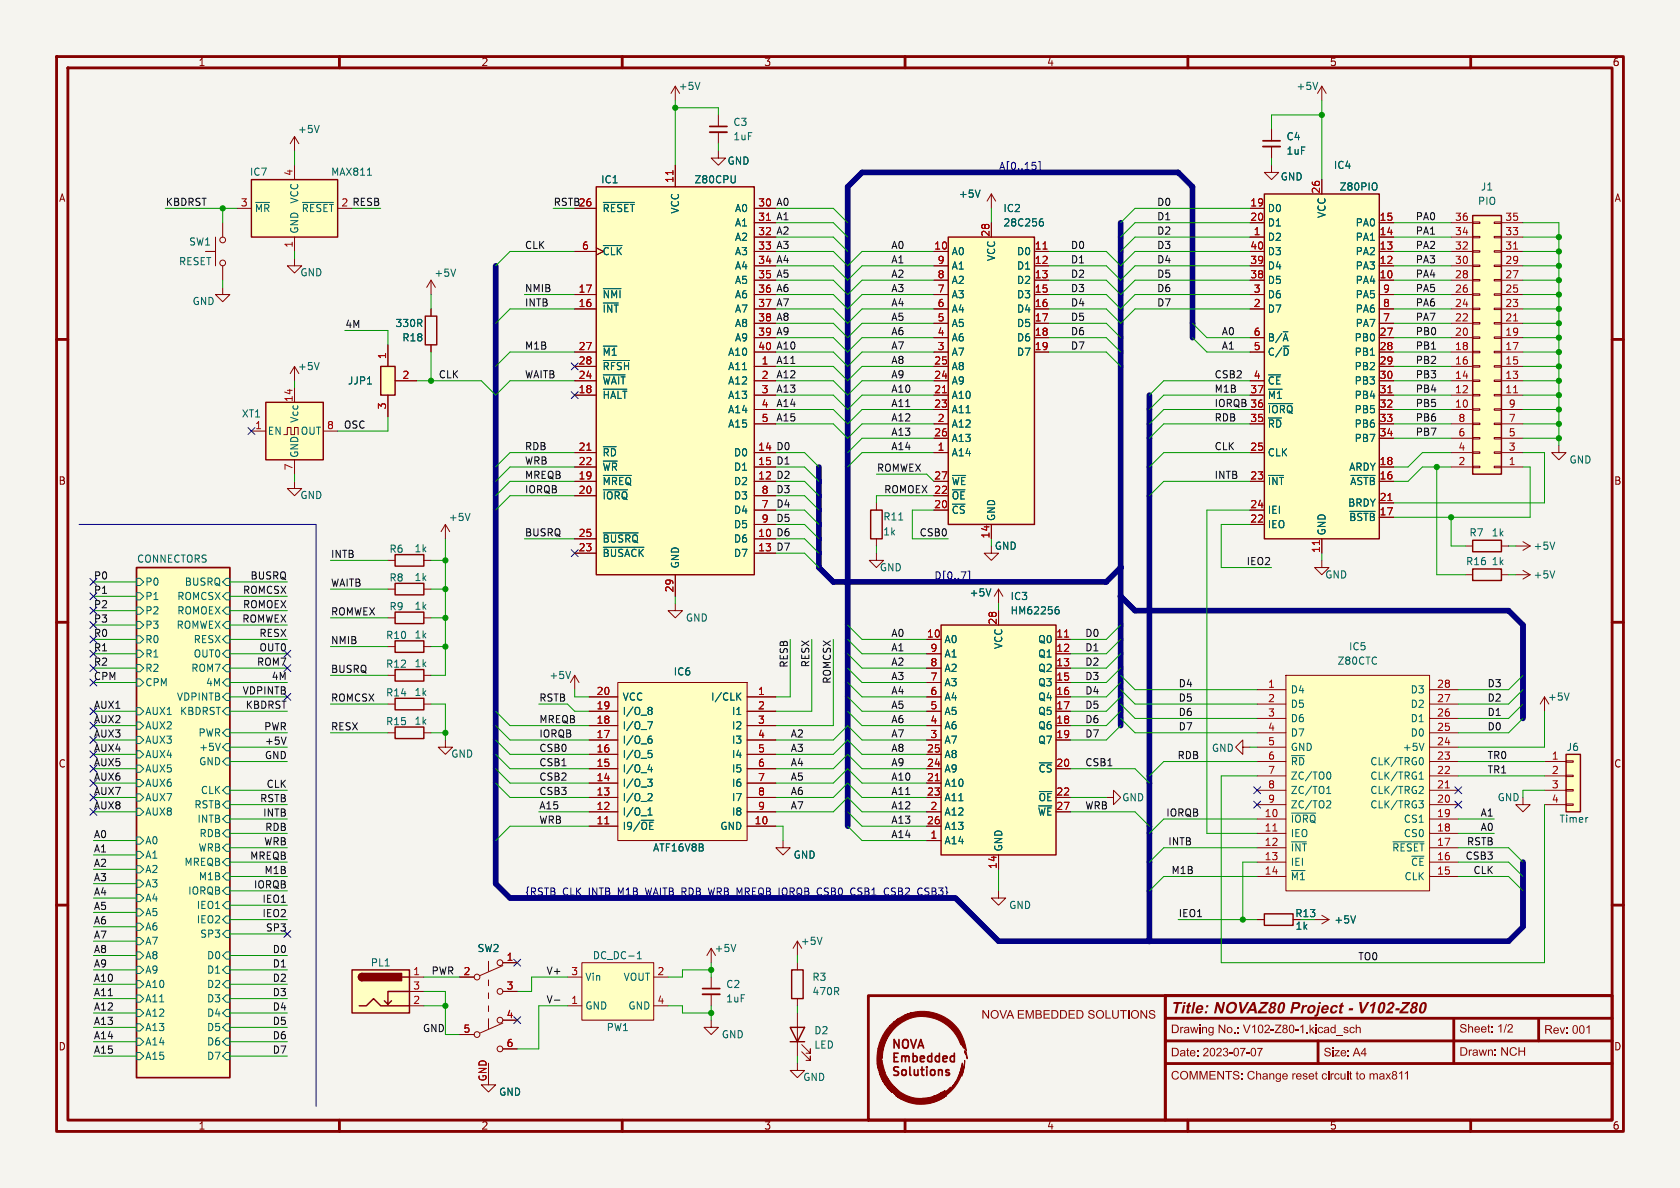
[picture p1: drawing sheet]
<svg xmlns="http://www.w3.org/2000/svg" width="297mm" height="210mm" viewBox="0 0 297 210" stroke-linecap="round" stroke-linejoin="round" font-family="sans-serif">
<defs><g id="words">
<text font-size="2.8" fill="#840000" x="207" y="179.9">Title: NOVAZ80Project - V102-Z80</text>
<g font-size="2.1" fill="#840000">
<text x="207" y="183.2">Drawing No.: V102-Z80-1.kicad_sch</text>
<text x="258" y="183.1">Sheet: 1/2</text>
<text x="273" y="183.3">Rev: 001</text>
<text x="207" y="191.4">COMMENTS: Change reset circuit to max811</text>
</g>
<g font-size="1.8" fill="#840000">
<text x="35" y="11.9">1</text>
<text x="85" y="11.9">2</text>
<text x="135" y="11.9">3</text>
<text x="185" y="11.9">4</text>
<text x="235" y="11.9">5</text>
<text x="285" y="11.9">6</text>
<text x="10.3" y="35.9">A</text>
<text x="285.3" y="35.9">A</text>
<text x="10.3" y="85.9">B</text>
<text x="285.3" y="85.9">B</text>
<text x="10.3" y="135.9">C</text>
<text x="285.3" y="135.9">C</text>
<text x="228.9" y="162.3">R13</text>
<text x="10.3" y="185.9">D</text>
<text x="35" y="199.9">1</text>
<text x="85" y="199.9">2</text>
<text x="135" y="199.9">3</text>
<text x="185" y="199.9">4</text>
<text x="235" y="199.9">5</text>
<text x="285" y="199.9">6</text>
</g>
<g font-size="1.8" fill="#006464">
<text x="119.9" y="16.1">+5V</text>
<text x="229.1" y="16.1">+5V</text>
<text x="52.6" y="23.7">+5V</text>
<text x="129.5" y="22.5">C3</text>
<text x="128.5" y="29.3">GND</text>
<text x="129.5" y="25">1uF</text>
<text x="227.3" y="25">C4</text>
<text x="227.3" y="27.5">1uF</text>
<text x="44.1" y="31.3">IC7</text>
<text x="58.4" y="31.3">MAX811</text>
<text x="106.2" y="32.6">IC1</text>
<text x="122.7" y="32.6">Z80CPU</text>
<text x="169.4" y="35.2">+5V</text>
<text x="226.3" y="32.1">GND</text>
<text x="235.7" y="30.1">IC4</text>
<text x="236.7" y="33.9">Z80PIO</text>
<text x="261.7" y="33.9">J1</text>
<text x="45" y="37.7">~{MR}</text>
<text x="52.9" y="41.4" transform="rotate(-90 52.9 41.4)">GND</text>
<text x="52.9" y="36.1" transform="rotate(-90 52.9 36.1)">VCC</text>
<text x="53.2" y="37.7">~{RESET}</text>
<text x="106.4" y="37.7">~{RESET}</text>
<text x="120.2" y="37.9" transform="rotate(-90 120.2 37.9)">VCC</text>
<text x="129.8" y="37.7">A0</text>
<text x="129.8" y="40.2">A1</text>
<text x="177.3" y="37.7">IC2</text>
<text x="177.3" y="40.2">28C256</text>
<text x="224" y="37.7">D0</text>
<text x="224" y="40.2">D1</text>
<text x="234.5" y="38.6" transform="rotate(-90 234.5 38.6)">VCC</text>
<text x="239.6" y="40.2">PA0</text>
<text x="261.2" y="36.4">PIO</text>
<text x="31.5" y="47.1">RESET</text>
<text x="33.3" y="43.6">SW1</text>
<text x="106.4" y="45.3">~{CLK}</text>
<text x="129.8" y="42.8">A2</text>
<text x="129.8" y="45.3">A3</text>
<text x="129.8" y="47.9">A4</text>
<text x="168.1" y="45.3">A0</text>
<text x="168.1" y="47.9">A1</text>
<text x="176.1" y="46.2" transform="rotate(-90 176.1 46.2)">VCC</text>
<text x="179.7" y="45.3">D0</text>
<text x="179.7" y="47.9">D1</text>
<text x="224" y="42.8">D2</text>
<text x="224" y="45.3">D3</text>
<text x="224" y="47.9">D4</text>
<text x="239.6" y="42.8">PA1</text>
<text x="239.6" y="45.3">PA2</text>
<text x="239.6" y="47.9">PA3</text>
<text x="53" y="49">GND</text>
<text x="76.7" y="49.1">+5V</text>
<text x="106.4" y="52.9">~{NMI}</text>
<text x="129.8" y="50.4">A5</text>
<text x="129.8" y="52.9">A6</text>
<text x="168.1" y="50.4">A2</text>
<text x="168.1" y="52.9">A3</text>
<text x="179.7" y="50.4">D2</text>
<text x="179.7" y="52.9">D3</text>
<text x="224" y="50.4">D5</text>
<text x="224" y="52.9">D6</text>
<text x="239.6" y="50.4">PA4</text>
<text x="239.6" y="52.9">PA5</text>
<text x="33.9" y="54.1">GND</text>
<text x="69.8" y="58">330R</text>
<text x="106.4" y="55.5">~{INT}</text>
<text x="129.8" y="55.5">A7</text>
<text x="129.8" y="58">A8</text>
<text x="168.1" y="55.5">A4</text>
<text x="168.1" y="58">A5</text>
<text x="179.7" y="55.5">D4</text>
<text x="179.7" y="58">D5</text>
<text x="224" y="55.5">D7</text>
<text x="239.6" y="55.5">PA6</text>
<text x="239.6" y="58">PA7</text>
<text x="52.6" y="65.6">+5V</text>
<text x="71" y="60.6">R18</text>
<text x="106.4" y="63.1">~{M1}</text>
<text x="106.4" y="65.6">~{RFSH}</text>
<text x="128.6" y="63.1">A10</text>
<text x="128.6" y="65.6">A11</text>
<text x="129.8" y="60.6">A9</text>
<text x="168.1" y="60.6">A6</text>
<text x="168.1" y="63.1">A7</text>
<text x="168.1" y="65.6">A8</text>
<text x="179.7" y="60.6">D6</text>
<text x="179.7" y="63.1">D7</text>
<text x="224" y="60.6">B/~{A}</text>
<text x="224" y="63.1">C/~{D}</text>
<text x="239.4" y="60.6">PB0</text>
<text x="239.4" y="63.1">PB1</text>
<text x="239.4" y="65.6">PB2</text>
<text x="61.4" y="68.2">JJP1</text>
<text x="106.4" y="68.2">~{WAIT}</text>
<text x="106.4" y="70.7">~{HALT}</text>
<text x="128.6" y="68.2">A12</text>
<text x="128.6" y="70.7">A13</text>
<text x="168.1" y="68.2">A9</text>
<text x="168.1" y="70.7">A10</text>
<text x="224" y="68.2">~{CE}</text>
<text x="224" y="70.7">~{M1}</text>
<text x="239.4" y="68.2">PB3</text>
<text x="239.4" y="70.7">PB4</text>
<text x="42.7" y="74">XT1</text>
<text x="47.2" y="77.1">EN</text>
<text x="52.9" y="74.8" transform="rotate(-90 52.9 74.8)">Vcc</text>
<text x="53.1" y="77.1">OUT</text>
<text x="128.6" y="73.3">A14</text>
<text x="128.6" y="75.8">A15</text>
<text x="168.1" y="73.3">A11</text>
<text x="168.1" y="75.8">A12</text>
<text x="224" y="73.3">~{IORQ}</text>
<text x="224" y="75.8">~{RD}</text>
<text x="239.4" y="73.3">PB5</text>
<text x="239.4" y="75.8">PB6</text>
<text x="52.9" y="81" transform="rotate(-90 52.9 81)">GND</text>
<text x="106.4" y="80.9">~{RD}</text>
<text x="106.4" y="83.4">~{WR}</text>
<text x="129.7" y="80.9">D0</text>
<text x="129.7" y="83.4">D1</text>
<text x="168.1" y="78.3">A13</text>
<text x="168.1" y="80.9">A14</text>
<text x="224" y="80.9">CLK</text>
<text x="238.4" y="83.4">ARDY</text>
<text x="239.4" y="78.3">PB7</text>
<text x="277.4" y="82.1">GND</text>
<text x="53" y="88.4">GND</text>
<text x="106.4" y="86">~{MREQ}</text>
<text x="106.4" y="88.5">~{IORQ}</text>
<text x="129.7" y="86">D2</text>
<text x="129.7" y="88.5">D3</text>
<text x="168.1" y="86">~{WE}</text>
<text x="168.1" y="88.5">~{OE}</text>
<text x="224" y="86">~{INT}</text>
<text x="238.2" y="89.8">BRDY</text>
<text x="238.6" y="86">~{ASTB}</text>
<text x="79.2" y="92.3">+5V</text>
<text x="129.7" y="91">D4</text>
<text x="129.7" y="93.6">D5</text>
<text x="156" y="94.9">1k</text>
<text x="156.1" y="92.2">R11</text>
<text x="168.1" y="91">~{CS}</text>
<text x="176.1" y="92.2" transform="rotate(-90 176.1 92.2)">GND</text>
<text x="224" y="91">IEI</text>
<text x="224" y="93.6">IEO</text>
<text x="234.5" y="94.7" transform="rotate(-90 234.5 94.7)">GND</text>
<text x="238.4" y="92.3">~{BSTB}</text>
<text x="259.7" y="95">R7</text>
<text x="263.6" y="95">1k</text>
<text x="24.1" y="99.5">CONNECTORS</text>
<text x="68.8" y="97.9">R6</text>
<text x="73.2" y="97.8">1k</text>
<text x="106.4" y="96.1">~{BUSRQ}</text>
<text x="106.4" y="98.7">~{BUSACK}</text>
<text x="120.2" y="100.6" transform="rotate(-90 120.2 100.6)">GND</text>
<text x="129.7" y="96.1">D6</text>
<text x="129.7" y="98.7">D7</text>
<text x="155.4" y="101.2">GND</text>
<text x="175.8" y="97.4">GND</text>
<text x="259.1" y="100.1">R16</text>
<text x="263.6" y="100.1">1k</text>
<text x="271" y="97.4">+5V</text>
<text x="25.6" y="103.7">P0</text>
<text x="25.6" y="106.3">P1</text>
<text x="31.2" y="106.3">ROMCSX</text>
<text x="32.6" y="103.7">BUSRQ</text>
<text x="68.8" y="103">R8</text>
<text x="73.2" y="108">1k</text>
<text x="73.2" y="102.9">1k</text>
<text x="171.3" y="105.6">+5V</text>
<text x="178.6" y="106.3">IC3</text>
<text x="234.2" y="102.5">GND</text>
<text x="271" y="102.5">+5V</text>
<text x="25.6" y="108.8">P2</text>
<text x="25.6" y="111.4">P3</text>
<text x="25.6" y="113.9">R0</text>
<text x="31.1" y="111.4">ROMWEX</text>
<text x="31.2" y="108.8">ROMOEX</text>
<text x="34.1" y="113.9">RESX</text>
<text x="68.1" y="113.2">R10</text>
<text x="68.8" y="108.1">R9</text>
<text x="73.2" y="113.1">1k</text>
<text x="121.2" y="110.1">GND</text>
<text x="166.9" y="113.9">A0</text>
<text x="178.6" y="108.8">HM62256</text>
<text x="183.4" y="113.9">Q0</text>
<text x="25.6" y="116.4">R1</text>
<text x="25.6" y="119">R2</text>
<text x="33.7" y="119">ROM7</text>
<text x="34.1" y="116.4">OUT0</text>
<text x="68.1" y="118.2">R12</text>
<text x="73.2" y="118.2">1k</text>
<text x="119" y="119.6">IC6</text>
<text x="166.9" y="116.4">A1</text>
<text x="166.9" y="119">A2</text>
<text x="177.4" y="114.8" transform="rotate(-90 177.4 114.8)">VCC</text>
<text x="183.4" y="116.4">Q1</text>
<text x="183.4" y="119">Q2</text>
<text x="236.4" y="117.7">Z80CTC</text>
<text x="238.4" y="115.2">IC5</text>
<text x="25.6" y="121.5">CPM</text>
<text x="31.2" y="124.1">VDPINTB</text>
<text x="36.3" y="121.5">4M</text>
<text x="68.1" y="123.3">R14</text>
<text x="73.2" y="123.2">1k</text>
<text x="97" y="120.2">+5V</text>
<text x="110" y="124.1">VCC</text>
<text x="125.6" y="124.1">I/CLK</text>
<text x="166.9" y="121.5">A3</text>
<text x="166.9" y="124.1">A4</text>
<text x="183.4" y="121.5">Q3</text>
<text x="183.4" y="124.1">Q4</text>
<text x="228.1" y="122.8">D4</text>
<text x="228.1" y="125.3">D5</text>
<text x="249.3" y="122.8">D3</text>
<text x="249.3" y="125.3">D2</text>
<text x="273.6" y="124.1">+5V</text>
<text x="25.6" y="131.7">AUX3</text>
<text x="25.6" y="126.6">AUX1</text>
<text x="25.6" y="129.1">AUX2</text>
<text x="31.7" y="126.6">KBDRST</text>
<text x="35" y="130.4">PWR</text>
<text x="68.1" y="128.4">R15</text>
<text x="73.2" y="128.3">1k</text>
<text x="110" y="126.6">I/O_8</text>
<text x="110" y="129.1">I/O_7</text>
<text x="110" y="131.7">I/O_6</text>
<text x="129.3" y="126.6">I1</text>
<text x="129.3" y="129.1">I2</text>
<text x="129.3" y="131.7">I3</text>
<text x="166.9" y="126.6">A5</text>
<text x="166.9" y="129.1">A6</text>
<text x="166.9" y="131.7">A7</text>
<text x="183.4" y="126.6">Q5</text>
<text x="183.4" y="129.1">Q6</text>
<text x="183.4" y="131.7">Q7</text>
<text x="228.1" y="127.9">D6</text>
<text x="228.1" y="130.4">D7</text>
<text x="249.3" y="127.9">D1</text>
<text x="249.3" y="130.4">D0</text>
<text x="25.6" y="136.8">AUX5</text>
<text x="25.6" y="134.2">AUX4</text>
<text x="35.1" y="132.9">+5V</text>
<text x="35.1" y="135.5">GND</text>
<text x="79.7" y="134.1">GND</text>
<text x="110" y="134.2">I/O_5</text>
<text x="110" y="136.8">I/O_4</text>
<text x="129.3" y="134.2">I4</text>
<text x="129.3" y="136.8">I5</text>
<text x="166.9" y="134.2">A8</text>
<text x="166.9" y="136.8">A9</text>
<text x="183.5" y="136.8">~{CS}</text>
<text x="214.1" y="133.1">GND</text>
<text x="228.1" y="132.9">GND</text>
<text x="228.1" y="135.5">~{RD}</text>
<text x="242.1" y="135.5">CLK/TRG0</text>
<text x="247.9" y="132.9">+5V</text>
<text x="276.9" y="132.9">J6</text>
<text x="25.6" y="139.3">AUX6</text>
<text x="25.6" y="141.8">AUX7</text>
<text x="34.3" y="143.1">RSTB</text>
<text x="35.4" y="140.6">CLK</text>
<text x="110" y="139.3">I/O_3</text>
<text x="110" y="141.8">I/O_2</text>
<text x="129.3" y="139.3">I6</text>
<text x="129.3" y="141.8">I7</text>
<text x="166.9" y="139.3">A10</text>
<text x="166.9" y="141.8">A11</text>
<text x="183.5" y="141.8">~{OE}</text>
<text x="198.3" y="141.9">GND</text>
<text x="228.1" y="138">ZC/TO0</text>
<text x="228.1" y="140.6">ZC/TO1</text>
<text x="228.1" y="143.1">ZC/TO2</text>
<text x="242.1" y="138">CLK/TRG1</text>
<text x="242.1" y="140.6">CLK/TRG2</text>
<text x="242.1" y="143.1">CLK/TRG3</text>
<text x="264.7" y="141.8">GND</text>
<text x="25.6" y="149.5">A0</text>
<text x="25.6" y="144.4">AUX8</text>
<text x="34.8" y="145.6">INTB</text>
<text x="35.2" y="148.2">RDB</text>
<text x="110" y="144.4">I/O_1</text>
<text x="110" y="146.9">I9/~{OE}</text>
<text x="127.2" y="146.9">GND</text>
<text x="129.3" y="144.4">I8</text>
<text x="166.9" y="144.4">A12</text>
<text x="166.9" y="146.9">A13</text>
<text x="166.9" y="149.5">A14</text>
<text x="183.4" y="144.4">~{WE}</text>
<text x="228.1" y="145.6">~{IORQ}</text>
<text x="228.1" y="148.2">IEO</text>
<text x="248.1" y="145.6">CS1</text>
<text x="248.1" y="148.2">CS0</text>
<text x="275.6" y="145.6">Timer</text>
<text x="25.6" y="154.5">A2</text>
<text x="25.6" y="152">A1</text>
<text x="32.5" y="153.3">MREQB</text>
<text x="35" y="150.7">WRB</text>
<text x="35" y="155.8">M1B</text>
<text x="115.3" y="150.7">ATF16V8B</text>
<text x="140.2" y="152">GND</text>
<text x="177.4" y="150.6" transform="rotate(-90 177.4 150.6)">GND</text>
<text x="228.1" y="150.7">~{INT}</text>
<text x="228.1" y="153.3">IEI</text>
<text x="228.1" y="155.8">~{M1}</text>
<text x="246" y="150.7">~{RESET}</text>
<text x="248.2" y="155.8">CLK</text>
<text x="249.3" y="153.3">~{CE}</text>
<text x="25.6" y="157.1">A3</text>
<text x="25.6" y="159.6">A4</text>
<text x="33.2" y="158.3">IORQB</text>
<text x="34.7" y="160.9">IEO1</text>
<text x="178.3" y="160.9">GND</text>
<text x="25.6" y="167.2">A7</text>
<text x="25.6" y="164.7">A6</text>
<text x="25.6" y="162.2">A5</text>
<text x="34.7" y="163.4">IEO2</text>
<text x="35.3" y="166">SP3</text>
<text x="141.5" y="167.2">+5V</text>
<text x="228.9" y="164.6">1k</text>
<text x="235.8" y="163.4">+5V</text>
<text x="25.6" y="169.8">A8</text>
<text x="25.6" y="172.3">A9</text>
<text x="36.5" y="169.8">D0</text>
<text x="36.5" y="172.3">D1</text>
<text x="65.5" y="171">PL1</text>
<text x="84.3" y="168.5">SW2</text>
<text x="103.4" y="173.6">Vin</text>
<text x="104.7" y="169.8">DC_DC-1</text>
<text x="110.1" y="173.6">VOUT</text>
<text x="126.2" y="168.5">+5V</text>
<text x="143.5" y="173.6">R3</text>
<text x="25.6" y="177.4">A11</text>
<text x="25.6" y="179.9">A12</text>
<text x="25.6" y="174.9">A10</text>
<text x="36.5" y="177.4">D3</text>
<text x="36.5" y="174.9">D2</text>
<text x="36.5" y="179.9">D4</text>
<text x="103.4" y="178.7">GND</text>
<text x="111" y="178.7">GND</text>
<text x="128.3" y="174.9">C2</text>
<text x="128.3" y="177.4">1uF</text>
<text x="143.5" y="176.1">470R</text>
<text x="25.6" y="182.5">A13</text>
<text x="25.6" y="185">A14</text>
<text x="36.5" y="182.5">D5</text>
<text x="36.5" y="185">D6</text>
<text x="107.2" y="182.5">PW1</text>
<text x="127.5" y="183.7">GND</text>
<text x="143.9" y="183">D2</text>
<text x="143.9" y="185.6">LED</text>
<text x="25.6" y="187.6">A15</text>
<text x="36.5" y="187.6">D7</text>
<text x="141.9" y="191.3">GND</text>
<text x="88.1" y="193.9">GND</text>
</g>
<g font-size="1.8" fill="#a90000">
<text x="51.8" y="31.2" transform="rotate(-90 51.8 31.2)">4</text>
<text x="119.1" y="32.4" transform="rotate(-90 119.1 32.4)">11</text>
<text x="233.4" y="34.3" transform="rotate(-90 233.4 34.3)">26</text>
<text x="42.5" y="36.6">3</text>
<text x="102.2" y="36.6">26</text>
<text x="133.9" y="36.6">30</text>
<text x="133.9" y="39.1">31</text>
<text x="133.9" y="41.7">32</text>
<text x="175" y="42" transform="rotate(-90 175 42)">28</text>
<text x="220.9" y="36.6">19</text>
<text x="220.9" y="39.1">20</text>
<text x="221.5" y="41.7">1</text>
<text x="243.8" y="39.1">15</text>
<text x="243.8" y="41.7">14</text>
<text x="257.1" y="41.7">34</text>
<text x="257.1" y="39.1">36</text>
<text x="266" y="41.7">33</text>
<text x="266" y="39.1">35</text>
<text x="51.8" y="43.9" transform="rotate(-90 51.8 43.9)">1</text>
<text x="102.8" y="44.2">6</text>
<text x="133.9" y="44.2">33</text>
<text x="133.9" y="46.7">34</text>
<text x="165.1" y="44.2">10</text>
<text x="165.7" y="46.7">9</text>
<text x="182.8" y="44.2">11</text>
<text x="182.8" y="46.7">12</text>
<text x="220.9" y="44.2">40</text>
<text x="220.9" y="46.7">39</text>
<text x="243.8" y="44.2">13</text>
<text x="243.8" y="46.7">12</text>
<text x="257.1" y="46.7">30</text>
<text x="257.1" y="44.2">32</text>
<text x="266" y="46.7">29</text>
<text x="266" y="44.2">31</text>
<text x="102.2" y="51.8">17</text>
<text x="133.9" y="49.3">35</text>
<text x="133.9" y="51.8">36</text>
<text x="165.7" y="49.3">8</text>
<text x="165.7" y="51.8">7</text>
<text x="182.8" y="49.3">13</text>
<text x="182.8" y="51.8">15</text>
<text x="220.9" y="49.3">38</text>
<text x="221.5" y="51.8">3</text>
<text x="243.8" y="49.3">10</text>
<text x="244.4" y="51.8">9</text>
<text x="257.1" y="51.8">26</text>
<text x="257.1" y="49.3">28</text>
<text x="266" y="51.8">25</text>
<text x="266" y="49.3">27</text>
<text x="102.2" y="54.4">16</text>
<text x="133.9" y="54.4">37</text>
<text x="133.9" y="56.9">38</text>
<text x="133.9" y="59.4">39</text>
<text x="165.7" y="54.4">6</text>
<text x="165.7" y="56.9">5</text>
<text x="165.7" y="59.4">4</text>
<text x="182.8" y="54.4">16</text>
<text x="182.8" y="56.9">17</text>
<text x="182.8" y="59.4">18</text>
<text x="221.5" y="54.4">2</text>
<text x="221.5" y="59.4">6</text>
<text x="243.8" y="59.4">27</text>
<text x="244.4" y="54.4">8</text>
<text x="244.4" y="56.9">7</text>
<text x="257.1" y="59.4">20</text>
<text x="257.1" y="56.9">22</text>
<text x="257.1" y="54.4">24</text>
<text x="266" y="59.4">19</text>
<text x="266" y="56.9">21</text>
<text x="266" y="54.4">23</text>
<text x="68.3" y="63.6" transform="rotate(-90 68.3 63.6)">1</text>
<text x="102.2" y="62">27</text>
<text x="102.2" y="64.5">28</text>
<text x="133.9" y="62">40</text>
<text x="134.5" y="64.5">1</text>
<text x="165.1" y="64.5">25</text>
<text x="165.7" y="62">3</text>
<text x="182.8" y="62">19</text>
<text x="221.5" y="62">5</text>
<text x="243.8" y="62">28</text>
<text x="243.8" y="64.5">29</text>
<text x="257.1" y="64.5">16</text>
<text x="257.1" y="62">18</text>
<text x="266" y="64.5">15</text>
<text x="266" y="62">17</text>
<text x="51.8" y="71.2" transform="rotate(-90 51.8 71.2)">14</text>
<text x="71" y="67.1">2</text>
<text x="102.2" y="67.1">24</text>
<text x="102.2" y="69.6">18</text>
<text x="134.5" y="67.1">2</text>
<text x="134.5" y="69.6">3</text>
<text x="165.1" y="67.1">24</text>
<text x="165.1" y="69.6">21</text>
<text x="220.9" y="69.6">37</text>
<text x="221.5" y="67.1">4</text>
<text x="243.8" y="67.1">30</text>
<text x="243.8" y="69.6">31</text>
<text x="257.1" y="69.6">12</text>
<text x="257.1" y="67.1">14</text>
<text x="266" y="69.6">11</text>
<text x="266" y="67.1">13</text>
<text x="45" y="75.9">1</text>
<text x="57.7" y="75.9">8</text>
<text x="68.3" y="72.5" transform="rotate(-90 68.3 72.5)">3</text>
<text x="134.5" y="72.1">4</text>
<text x="134.5" y="74.7">5</text>
<text x="165.1" y="72.1">23</text>
<text x="165.1" y="77.2">26</text>
<text x="165.7" y="74.7">2</text>
<text x="220.9" y="74.7">35</text>
<text x="220.9" y="72.1">36</text>
<text x="243.8" y="72.1">32</text>
<text x="243.8" y="74.7">33</text>
<text x="243.8" y="77.2">34</text>
<text x="257.1" y="72.1">10</text>
<text x="257.7" y="77.2">6</text>
<text x="257.7" y="74.7">8</text>
<text x="266.6" y="77.2">5</text>
<text x="266.6" y="74.7">7</text>
<text x="266.6" y="72.1">9</text>
<text x="51.8" y="83.3" transform="rotate(-90 51.8 83.3)">7</text>
<text x="102.2" y="79.8">21</text>
<text x="102.2" y="82.3">22</text>
<text x="133.9" y="79.8">14</text>
<text x="133.9" y="82.3">15</text>
<text x="165.7" y="79.8">1</text>
<text x="220.9" y="79.8">25</text>
<text x="243.8" y="82.3">18</text>
<text x="257.7" y="82.3">2</text>
<text x="257.7" y="79.8">4</text>
<text x="266.6" y="82.3">1</text>
<text x="266.6" y="79.8">3</text>
<text x="102.2" y="84.8">19</text>
<text x="102.2" y="87.4">20</text>
<text x="133.9" y="84.8">12</text>
<text x="134.5" y="87.4">8</text>
<text x="134.5" y="89.9">7</text>
<text x="165.1" y="84.8">27</text>
<text x="165.1" y="89.9">20</text>
<text x="165.1" y="87.4">22</text>
<text x="220.9" y="84.8">23</text>
<text x="220.9" y="89.9">24</text>
<text x="243.8" y="84.8">16</text>
<text x="243.8" y="88.6">21</text>
<text x="102.2" y="95">25</text>
<text x="133.9" y="95">10</text>
<text x="134.5" y="92.5">9</text>
<text x="175" y="95.3" transform="rotate(-90 175 95.3)">14</text>
<text x="220.9" y="92.5">22</text>
<text x="243.8" y="91.2">17</text>
<text x="102.2" y="97.5">23</text>
<text x="133.9" y="97.5">13</text>
<text x="233.4" y="97.8" transform="rotate(-90 233.4 97.8)">11</text>
<text x="119.1" y="104.8" transform="rotate(-90 119.1 104.8)">29</text>
<text x="163.8" y="112.8">10</text>
<text x="176.3" y="110.5" transform="rotate(-90 176.3 110.5)">28</text>
<text x="186.6" y="112.8">11</text>
<text x="164.4" y="115.3">9</text>
<text x="164.4" y="117.9">8</text>
<text x="186.6" y="115.3">12</text>
<text x="186.6" y="117.9">13</text>
<text x="105.4" y="122.9">20</text>
<text x="105.4" y="125.5">19</text>
<text x="133.9" y="122.9">1</text>
<text x="133.9" y="125.5">2</text>
<text x="164.4" y="120.4">7</text>
<text x="164.4" y="122.9">6</text>
<text x="164.4" y="125.5">5</text>
<text x="186.6" y="120.4">15</text>
<text x="186.6" y="122.9">16</text>
<text x="186.6" y="125.5">17</text>
<text x="224.1" y="121.7">1</text>
<text x="224.1" y="124.2">2</text>
<text x="254" y="121.7">28</text>
<text x="254" y="124.2">27</text>
<text x="105.4" y="128">18</text>
<text x="105.4" y="130.6">17</text>
<text x="133.9" y="128">3</text>
<text x="133.9" y="130.6">4</text>
<text x="164.4" y="128">4</text>
<text x="164.4" y="130.6">3</text>
<text x="186.6" y="128">18</text>
<text x="186.6" y="130.6">19</text>
<text x="224.1" y="126.7">3</text>
<text x="224.1" y="129.3">4</text>
<text x="224.1" y="131.8">5</text>
<text x="254" y="126.7">26</text>
<text x="254" y="129.3">25</text>
<text x="254" y="131.8">24</text>
<text x="105.4" y="133.1">16</text>
<text x="105.4" y="135.6">15</text>
<text x="133.9" y="133.1">5</text>
<text x="133.9" y="135.6">6</text>
<text x="163.8" y="133.1">25</text>
<text x="163.8" y="135.6">24</text>
<text x="186.6" y="135.6">20</text>
<text x="224.1" y="134.4">6</text>
<text x="224.1" y="136.9">7</text>
<text x="254" y="134.4">23</text>
<text x="254" y="136.9">22</text>
<text x="274.2" y="134.4">1</text>
<text x="274.2" y="136.9">2</text>
<text x="105.4" y="138.2">14</text>
<text x="105.4" y="140.7">13</text>
<text x="105.4" y="143.3">12</text>
<text x="133.9" y="138.2">7</text>
<text x="133.9" y="140.7">8</text>
<text x="133.9" y="143.3">9</text>
<text x="163.8" y="138.2">21</text>
<text x="163.8" y="140.7">23</text>
<text x="164.4" y="143.3">2</text>
<text x="186.6" y="140.7">22</text>
<text x="186.6" y="143.3">27</text>
<text x="224.1" y="139.4">8</text>
<text x="224.1" y="142">9</text>
<text x="254" y="139.4">21</text>
<text x="254" y="142">20</text>
<text x="274.2" y="139.4">3</text>
<text x="274.2" y="142">4</text>
<text x="105.4" y="145.8">11</text>
<text x="133.3" y="145.8">10</text>
<text x="163.8" y="145.8">26</text>
<text x="164.4" y="148.3">1</text>
<text x="223.5" y="144.5">10</text>
<text x="223.5" y="147.1">11</text>
<text x="223.5" y="149.6">12</text>
<text x="254" y="144.5">19</text>
<text x="254" y="147.1">18</text>
<text x="254" y="149.6">17</text>
<text x="176.3" y="153.7" transform="rotate(-90 176.3 153.7)">14</text>
<text x="223.5" y="152.1">13</text>
<text x="223.5" y="154.7">14</text>
<text x="254" y="152.1">16</text>
<text x="254" y="154.7">15</text>
<text x="73" y="172.5">1</text>
<text x="81.8" y="172.5">2</text>
<text x="89.5" y="169.9">1</text>
<text x="100.9" y="172.5">3</text>
<text x="116.1" y="172.5">2</text>
<text x="73" y="175">3</text>
<text x="73" y="177.5">2</text>
<text x="89.5" y="175">3</text>
<text x="100.9" y="177.5">1</text>
<text x="116.1" y="177.5">4</text>
<text x="81.8" y="182.6">5</text>
<text x="89.5" y="180.1">4</text>
<text x="89.5" y="185.2">6</text>
<text x="86.1" y="191.3" transform="rotate(-90 86.1 191.3)">GND</text>
</g>
<g font-size="1.8" fill="#000084">
<text x="176.5" y="30.1">A[0..15]</text>
<text x="165.1" y="102.5">D[0..7]</text>
<text x="92.7" y="158.4">{RSTB</text>
<text x="99.4" y="158.4">CLK</text>
<text x="104.2" y="158.4">INTB</text>
<text x="109.5" y="158.4">M1B</text>
<text x="114.6" y="158.4">WAITB RDB</text>
<text x="126.2" y="158.4">WRB MREQB IORQB</text>
<text x="145.9" y="158.4">CSB0</text>
<text x="152.1" y="158.4">CSB1</text>
<text x="158.2" y="158.4">CSB2</text>
<text x="164.3" y="158.4">CSB3}</text>
</g>
<g font-size="1.8" fill="#0f0f0f">
<text x="29.2" y="36.5">KBDRST</text>
<text x="60.3" y="36.6">2 RESB</text>
<text x="97.8" y="36.5">RSTB26</text>
<text x="137.2" y="41.6">A2</text>
<text x="137.2" y="39">A1</text>
<text x="137.2" y="36.5">A0</text>
<text x="204.5" y="39">D1</text>
<text x="204.5" y="41.6">D2</text>
<text x="204.5" y="36.5">D0</text>
<text x="250.2" y="41.6">PA1</text>
<text x="250.2" y="39">PA0</text>
<text x="92.7" y="44.1">CLK</text>
<text x="137.2" y="46.6">A4</text>
<text x="137.2" y="44.1">A3</text>
<text x="157.5" y="44.1">A0</text>
<text x="157.5" y="46.6">A1</text>
<text x="189.2" y="44.1">D0</text>
<text x="189.2" y="46.6">D1</text>
<text x="204.5" y="44.1">D3</text>
<text x="204.5" y="46.6">D4</text>
<text x="250.2" y="44.1">PA2</text>
<text x="250.2" y="46.6">PA3</text>
<text x="92.7" y="51.7">NMIB</text>
<text x="137.2" y="51.7">A6</text>
<text x="137.2" y="49.2">A5</text>
<text x="157.5" y="51.7">A3</text>
<text x="157.5" y="49.2">A2</text>
<text x="189.2" y="51.7">D3</text>
<text x="189.2" y="49.2">D2</text>
<text x="204.5" y="49.2">D5</text>
<text x="204.5" y="51.7">D6</text>
<text x="250.2" y="51.7">PA5</text>
<text x="250.2" y="49.2">PA4</text>
<text x="61" y="58.1">4M</text>
<text x="92.7" y="54.3">INTB</text>
<text x="137.2" y="54.3">A7</text>
<text x="137.2" y="59.3">A9</text>
<text x="137.2" y="56.8">A8</text>
<text x="157.5" y="56.8">A5</text>
<text x="157.5" y="54.3">A4</text>
<text x="157.5" y="59.3">A6</text>
<text x="189.2" y="59.3">D6</text>
<text x="189.2" y="54.3">D4</text>
<text x="189.2" y="56.8">D5</text>
<text x="204.5" y="54.3">D7</text>
<text x="215.9" y="59.3">A0</text>
<text x="250.2" y="59.3">PB0</text>
<text x="250.2" y="56.8">PA7</text>
<text x="250.2" y="54.3">PA6</text>
<text x="92.7" y="61.9">M1B</text>
<text x="137.2" y="64.4">A11</text>
<text x="137.2" y="61.9">A10</text>
<text x="157.5" y="64.4">A8</text>
<text x="157.5" y="61.9">A7</text>
<text x="189.2" y="61.9">D7</text>
<text x="215.9" y="61.9">A1</text>
<text x="250.2" y="64.4">PB2</text>
<text x="250.2" y="61.9">PB1</text>
<text x="77.5" y="67">CLK</text>
<text x="92.7" y="67">WAITB</text>
<text x="137.2" y="67">A12</text>
<text x="137.2" y="69.5">A13</text>
<text x="157.5" y="69.5">A10</text>
<text x="157.5" y="67">A9</text>
<text x="214.6" y="67">CSB2</text>
<text x="214.6" y="69.5">M1B</text>
<text x="250.2" y="67">PB3</text>
<text x="250.2" y="69.5">PB4</text>
<text x="60.7" y="75.9">OSC</text>
<text x="137.2" y="74.6">A15</text>
<text x="137.2" y="72">A14</text>
<text x="157.5" y="74.6">A12</text>
<text x="157.5" y="72">A11</text>
<text x="157.5" y="77.1">A13</text>
<text x="214.6" y="74.6">RDB</text>
<text x="214.6" y="72">IORQB 36</text>
<text x="250.2" y="74.6">PB6</text>
<text x="250.2" y="77.1">PB7</text>
<text x="250.2" y="72">PB5</text>
<text x="92.7" y="82.2">WRB</text>
<text x="92.7" y="79.7">RDB</text>
<text x="137.2" y="79.7">D0</text>
<text x="137.2" y="82.2">D1</text>
<text x="154.9" y="83.5">ROMWEX</text>
<text x="157.5" y="79.7">A14</text>
<text x="214.6" y="79.7">CLK</text>
<text x="92.7" y="87.3">IORQB</text>
<text x="92.7" y="84.7">MREQB</text>
<text x="137.2" y="84.7">D2</text>
<text x="137.2" y="87.3">D3</text>
<text x="137.2" y="89.8">D4</text>
<text x="156.2" y="87.3">ROMOEX 22</text>
<text x="214.6" y="84.7">INTB</text>
<text x="92.7" y="94.9">BUSRQ</text>
<text x="137.2" y="92.4">D5</text>
<text x="137.2" y="94.9">D6</text>
<text x="162.5" y="94.9">CSB0</text>
<text x="58.4" y="98.7">INTB</text>
<text x="137.2" y="97.4">D7</text>
<text x="220.3" y="100">IEO2</text>
<text x="16.5" y="105.1">P1</text>
<text x="16.5" y="102.5">P0</text>
<text x="16.5" y="107.6">P2</text>
<text x="42.9" y="107.6">ROMOEX</text>
<text x="42.9" y="105.1">ROMCSX</text>
<text x="44.2" y="102.5">BUSRQ</text>
<text x="58.4" y="103.8">WAITB</text>
<text x="16.5" y="110.1">P3</text>
<text x="16.5" y="112.7">R0</text>
<text x="42.7" y="110.1">ROMWEX</text>
<text x="45.8" y="112.7">RESX</text>
<text x="58.4" y="108.9">ROMWEX</text>
<text x="58.4" y="114">NMIB</text>
<text x="157.5" y="112.7">A0</text>
<text x="191.8" y="112.7">D0</text>
<text x="16.5" y="115.2">R1</text>
<text x="16.5" y="117.8">R2</text>
<text x="45.3" y="117.8">ROM7</text>
<text x="45.8" y="115.2">OUT0</text>
<text x="58.4" y="119">BUSRQ</text>
<text x="139.4" y="118.1" transform="rotate(-90 139.4 118.1)">RESB</text>
<text x="143.2" y="118.1" transform="rotate(-90 143.2 118.1)">RESX</text>
<text x="157.5" y="115.2">A1</text>
<text x="157.5" y="117.8">A2</text>
<text x="191.8" y="117.8">D2</text>
<text x="191.8" y="115.2">D1</text>
<text x="16.5" y="125.4">AUX1</text>
<text x="16.5" y="120.3">CPM</text>
<text x="42.8" y="122.8">VDPINTB</text>
<text x="43.3" y="125.4">KBDRST</text>
<text x="47.9" y="120.3">4M</text>
<text x="58.4" y="124.1">ROMCSX</text>
<text x="95.2" y="124.1">RSTB</text>
<text x="147" y="121" transform="rotate(-90 147 121)">ROMCSX</text>
<text x="157.5" y="125.4">A5</text>
<text x="157.5" y="120.3">A3</text>
<text x="157.5" y="122.8">A4</text>
<text x="191.8" y="125.4">D5</text>
<text x="191.8" y="120.3">D3</text>
<text x="191.8" y="122.8">D4</text>
<text x="208.3" y="121.6">D4</text>
<text x="208.3" y="124.1">D5</text>
<text x="262.9" y="121.6">D3</text>
<text x="262.9" y="124.1">D2</text>
<text x="16.5" y="127.9">AUX2</text>
<text x="16.5" y="130.5">AUX3</text>
<text x="46.6" y="129.2">PWR</text>
<text x="46.7" y="131.7">+5V</text>
<text x="58.4" y="129.2">RESX</text>
<text x="95.2" y="127.9">MREQB</text>
<text x="95.2" y="130.5">IORQB</text>
<text x="139.7" y="130.5">A2</text>
<text x="157.5" y="127.9">A6</text>
<text x="157.5" y="130.5">A7</text>
<text x="191.8" y="127.9">D6</text>
<text x="191.8" y="130.5">D7</text>
<text x="208.3" y="129.2">D7</text>
<text x="208.3" y="126.7">D6</text>
<text x="262.9" y="126.7">D1</text>
<text x="262.9" y="129.2">D0</text>
<text x="16.5" y="133">AUX4</text>
<text x="16.5" y="135.5">AUX5</text>
<text x="46.7" y="134.3">GND</text>
<text x="95.2" y="133">CSB0</text>
<text x="95.2" y="135.5">CSB1</text>
<text x="139.7" y="135.5">A4</text>
<text x="139.7" y="133">A3</text>
<text x="157.5" y="133">A8</text>
<text x="157.5" y="135.5">A9</text>
<text x="191.8" y="135.5">CSB1</text>
<text x="208.1" y="134.3">RDB</text>
<text x="262.9" y="136.8">TR1</text>
<text x="262.9" y="134.3">TR0</text>
<text x="16.5" y="140.6">AUX7</text>
<text x="16.5" y="138.1">AUX6</text>
<text x="16.5" y="143.2">AUX8</text>
<text x="45.9" y="141.9">RSTB</text>
<text x="47" y="139.4">CLK</text>
<text x="95.2" y="143.2">A15</text>
<text x="95.2" y="140.6">CSB3</text>
<text x="95.2" y="138.1">CSB2</text>
<text x="139.7" y="143.2">A7</text>
<text x="139.7" y="140.6">A6</text>
<text x="139.7" y="138.1">A5</text>
<text x="157.5" y="138.1">A10</text>
<text x="157.5" y="140.6">A11</text>
<text x="157.5" y="143.2">A12</text>
<text x="191.8" y="143.2">WRB</text>
<text x="16.5" y="148.2">A0</text>
<text x="46.4" y="144.4">INTB</text>
<text x="46.6" y="149.5">WRB</text>
<text x="46.8" y="147">RDB</text>
<text x="95.2" y="145.7">WRB</text>
<text x="157.5" y="148.2">A14</text>
<text x="157.5" y="145.7">A13</text>
<text x="206.1" y="144.4">IORQB</text>
<text x="206.4" y="149.5">INTB</text>
<text x="259.2" y="149.5">RSTB</text>
<text x="261.7" y="147">A0</text>
<text x="261.7" y="144.4">A1</text>
<text x="16.5" y="153.3">A2</text>
<text x="16.5" y="150.8">A1</text>
<text x="16.5" y="155.9">A3</text>
<text x="44.1" y="152.1">MREQB</text>
<text x="46.7" y="154.6">M1B</text>
<text x="207" y="154.6">M1B</text>
<text x="259" y="152.1">CSB3</text>
<text x="260.4" y="154.6">CLK</text>
<text x="16.5" y="158.4">A4</text>
<text x="16.5" y="160.9">A5</text>
<text x="44.8" y="157.1">IORQB</text>
<text x="46.3" y="159.7">IEO1</text>
<text x="16.5" y="163.5">A6</text>
<text x="16.5" y="166">A7</text>
<text x="46.3" y="162.2">IEO2</text>
<text x="46.9" y="164.8">SP3</text>
<text x="208.3" y="162.2">IEO1</text>
<text x="16.5" y="171.1">A9</text>
<text x="16.5" y="173.6">A10</text>
<text x="16.5" y="168.6">A8</text>
<text x="48.1" y="171.1">D1</text>
<text x="48.1" y="168.6">D0</text>
<text x="48.1" y="173.6">D2</text>
<text x="76.2" y="172.4">PWR</text>
<text x="96.5" y="172.4">V+</text>
<text x="240" y="169.8">TO0</text>
<text x="16.5" y="178.7">A12</text>
<text x="16.5" y="176.2">A11</text>
<text x="48.1" y="176.2">D3</text>
<text x="48.1" y="178.7">D4</text>
<text x="96.5" y="177.5">V-</text>
<text x="16.5" y="181.3">A13</text>
<text x="16.5" y="183.8">A14</text>
<text x="48.1" y="181.3">D5</text>
<text x="48.1" y="183.8">D6</text>
<text x="74.7" y="182.5">GND</text>
<text x="16.5" y="186.3">A15</text>
<text x="48.1" y="186.3">D7</text>
</g>
</g></defs>
<path d="M0 0h297v210h-297z" fill="#f5f4ef" stroke="#f5f4ef" stroke-width=".18"/>
<g fill="none" stroke="#840000" stroke-width=".5">
<path d="M10 10h277v190h-277zM12 12h273v186h-273zM60 10v2M110 10v2M160 10v2M210 10v2M260 10v2M10 60h2M285 60h2M10 110h2M285 110h2M10 160h2"/>
<path d="M206 176h79v22h-79zM285 160h2M60 198v2M110 198v2M160 198v2M210 198v2M260 198v2"/>
</g>
<path d="M285.7 184.3a.66 .66 0 0 1 .7 .6 .66 .66 0 0 1-.7 .7z" fill="none" stroke="#840000" stroke-width=".18"/>
<g fill="#840000">
<path d="M207.2 185.2h.5a.75 .75 0 0 1 .7 .8 .75 .75 0 0 1-.7 .7h-.5v-.1h.5a.58 .58 0 0 0 .5-.6 .58 .58 0 0 0-.5-.6h-.3v1.2h-.2z"/>
<path d="M208.7 185.7h.2a.47 .47 0 0 1 .5 0 .47 .47 0 0 1 .1 .6l.1 .4h-.2v-.1l-.5 .1-.3-.1v-.2l.3 .2h.3l.2-.4-.8 .2a.57 .57 0 0 1 .8-.4 .28 .28 0 0 0-.3-.2 .28 .28 0 0 0-.3 .2h-.2z"/>
<path d="M209.9 185.4l.1-.1v.3h.2v.2h-.2v.6l.3 .3-.4-.1v-.8h-.2z"/>
<path d="M210.5 185.8a.51 .51 0 0 1 .6-.1 .51 .51 0 0 1 .2 .5h-.8a.32 .32 0 0 0 .3 .4 .32 .32 0 0 0 .4-.2h.1a.52 .52 0 0 1-.6 .3 .52 .52 0 0 1-.3-.6h.8l-.2-.3a.31 .31 0 0 0-.5 .3h-.1z"/>
<path d="M211.6 185.6h.2v.3h-.2z"/>
<path d="M211.6 186.5h.2v.2h-.2z"/>
<path d="M212.8 185.3a.48 .48 0 0 1 .8 .1 .48 .48 0 0 1-.2 .7l-.5 .5h.8v.1h-1l.2-.4a.77 .77 0 0 0 .5-.8 .3 .3 0 0 0-.3-.1 .3 .3 0 0 0-.2 .3h-.2z"/>
<path d="M214.1 185.3l.2-.1a.83 .83 0 0 1 .6 .8 .83 .83 0 0 1-.6 .8 .6 .6 0 0 1-.4-.8h.1a.37 .37 0 0 0 .1 .4 .37 .37 0 0 0 .4 .1l.1-.2a.78 .78 0 0 0-.2-.9 .4 .4 0 0 0-.4 .6h-.1v-.2z"/>
<path d="M215.2 185.3a.48 .48 0 0 1 .7 .1 .48 .48 0 0 1-.2 .7l-.4 .5h.7v.1h-1l.2-.4a.77 .77 0 0 0 .6-.8 .3 .3 0 0 0-.4-.1 .3 .3 0 0 0-.2 .3h-.2z"/>
<path d="M216.4 185.3a.4 .4 0 0 1 .6 0 .4 .4 0 0 1-.1 .6 .47 .47 0 0 1 0 .8 .47 .47 0 0 1-.7-.4h.2a.3 .3 0 0 0 .3 .3 .3 .3 0 0 0 .3-.4 .3 .3 0 0 0-.4-.2v-.1a.26 .26 0 0 0 .3-.3 .26 .26 0 0 0-.2-.3 .26 .26 0 0 0-.3 .3h-.2z"/>
<path d="M217.3 186.1h.6v.2h-.6z"/>
<path d="M218.3 185.3l.2-.1a.83 .83 0 0 1 .5 .8 .83 .83 0 0 1-.5 .8 .6 .6 0 0 1-.4-.8h.1a.37 .37 0 0 0 .1 .4 .37 .37 0 0 0 .4 .1l.1-.2a.78 .78 0 0 0-.2-.9 .4 .4 0 0 0-.4 .6h-.1v-.2z"/>
<path d="M219.2 185.2h1l-.4 .9-.2 .6h-.2l.1-.4 .5-.9h-.8z"/>
<path d="M220.4 186.1h.5v.2h-.5z"/>
<path d="M221.3 185.3l.3-.1a.83 .83 0 0 1 .5 .8 .83 .83 0 0 1-.5 .8 .6 .6 0 0 1-.5-.8h.2a.37 .37 0 0 0 0 .4 .37 .37 0 0 0 .4 .1l.1-.2a.78 .78 0 0 0-.2-.9 .4 .4 0 0 0-.3 .6h-.2v-.2z"/>
<path d="M222.3 185.2h.9l-.4 .9-.1 .6h-.2v-.4l.5-.9h-.7z"/>
<path d="M234.3 185.3l.3-.1 .4 .1 .2 .3-.1 .1a.32 .32 0 0 0-.4-.4 .32 .32 0 0 0-.3 .5h.1a.57 .57 0 0 1 .8 .7 .64 .64 0 0 1-.7 .2 .64 .64 0 0 1-.5-.5h.2a.39 .39 0 0 0 .4 .4 .39 .39 0 0 0 .4-.4l-.3-.1a.49 .49 0 0 1-.5-.2 .49 .49 0 0 1 0-.6z"/>
<path d="M235.5 185.2h.2v.2h-.2z"/>
<path d="M235.5 185.6h.2v1.1h-.2z"/>
<path d="M235.9 185.6h.9l-.7 1h.8v.1h-1l.7-.9h-.7z"/>
<path d="M237.1 185.8a.51 .51 0 0 1 .6-.1 .51 .51 0 0 1 .3 .5h-.8a.32 .32 0 0 0 .2 .4 .32 .32 0 0 0 .4-.2h.2a.52 .52 0 0 1-.7 .3 .52 .52 0 0 1-.3-.6h.8l-.2-.3a.31 .31 0 0 0-.4 .3h-.2z"/>
<path d="M238.3 185.6h.2v.3h-.2z"/>
<path d="M238.3 186.5h.2v.2h-.2z"/>
<path d="M239.7 185.2h.2l.6 1.5h-.2l-.2-.4h-.6l-.2 .4h-.2l.3-.6h.7l-.3-.7-.2 .7h-.2z"/>
<path d="M241.2 185.2h.2v1h.2v.2h-.2v.3h-.2v-.3h-.6v-.2h.6v-.7l-.5 .7h-.1z"/>
</g>
<g fill="none" stroke="#840000" stroke-width=".3">
<path d="M158.1 186.9h.5M158.8 186.2h-.7v1.5h.7M158.9 188.7l-.6-.1-.2 .1v.5l.6 .3 .2 .3-.3 .3-.6-.1M158.9 183.8v1.5l-.8-1.5v1.5M159.4 186.7v1M159.4 186.8l.5-.1 .2 .2M159.6 189.2l.3-.1 .3 .3v.4l-.3 .3-.3-.1-.2-.2v-.4zM159.6 184a.5 .5 0 0 1 .6-.2 .5 .5 0 0 1 .4 .5v.5a.5 .5 0 0 1-.5 .5 .5 .5 0 0 1-.5-.5zM160.1 186.9l.2-.2 .3 .1 .1 .9M160.1 186.9v.8M160.9 188.6v1.3l.2 .2M161 183.8l.5 1.5 .5-1.5"/>
<path d="M161.4 186.8l.5-.1 .2 .3v.4l-.1 .2h-.6M161.4 186.2v1.5M161.6 189.1l.1 .9 .4 .1 .2-.1M162.3 185.3l.5-1.5 .5 1.5M162.3 189.1v1M162.4 184.8h.7M162.7 187.2l.7-.2v-.2l-.5-.1-.2 .2 .1 .7h.6M162.8 189.1h.6M163 188.6v1.3l.4 .2M163.9 188.6v.1M163.9 189.1v1M164.6 189.2l.4-.1 .3 .3v.4l-.3 .3-.4-.1-.1-.2v-.4z"/>
<path d="M164.7 186.8l-.4-.1-.3 .3v.4l.1 .2h.6M164.7 186.2v1.5M165.9 189.2l.2-.1 .4 .1 .1 .9M165.9 189.1v1M166.1 186.8l-.5-.1-.2 .3v.4l.1 .2h.6M166.1 186.2v1.5M166.7 187.2l.7-.2v-.2l-.5-.1-.2 .2 .1 .7h.6M167.8 189.2l-.4-.1-.2 .2 .1 .2 .5 .2v.3h-.6M168.7 186.8l-.4-.1-.3 .3v.4l.1 .2h.6M168.7 186.2v1.5"/>
</g>
<path d="M153.5 176h52.5v22h-52.5zM206 188h79M206 180h79M206 184h79M233 184v4M257 180v8M272 180v4" fill="none" stroke="#840000" stroke-width=".5"/>
<g fill="#840000">
<path d="M258.2 185.1h.5a.75 .75 0 0 1 .7 .8 .75 .75 0 0 1-.7 .7h-.5v-.1h.5a.58 .58 0 0 0 .5-.6 .58 .58 0 0 0-.5-.6h-.3v1.2h-.2z"/>
<path d="M259.7 185.5h.1v.2l.2-.2h.2v.2a.24 .24 0 0 0-.3 .1 .24 .24 0 0 0-.1 .3v.5h-.1z"/>
<path d="M260.5 185.6h.1a.47 .47 0 0 1 .6 0 .47 .47 0 0 1 0 .6l.1 .4h-.2v-.1l-.5 .1-.3-.1v-.2l.3 .2h.3l.2-.4-.8 .2a.57 .57 0 0 1 .8-.4 .28 .28 0 0 0-.3-.2 .28 .28 0 0 0-.3 .2h-.2z"/>
<path d="M261.4 185.5h.2l.2 .9 .3-.9h.1l.3 .9 .2-.9h.2l-.3 1.1h-.2l-.3-.8-.2 .8h-.2z"/>
<path d="M263 185.5h.2v.2l.2-.2a.37 .37 0 0 1 .4 .1 .37 .37 0 0 1 .1 .4v.6h-.2v-.6a.27 .27 0 0 0-.3-.3 .27 .27 0 0 0-.2 .3v.6h-.2z"/>
<path d="M264.3 185.5h.2v.2h-.2z"/>
<path d="M264.3 186.4h.2v.2h-.2z"/>
<path d="M265.4 185.1h.2l.8 1.2v-1.2h.2v1.5h-.2l-.8-1.2v1.2h-.2z"/>
<path d="M267.1 185.3l.1-.1a.64 .64 0 0 1 1 .3l-.2 .1a.51 .51 0 0 0-.8-.2 .51 .51 0 0 0-.1 .7 .46 .46 0 0 0 .4 .4 .46 .46 0 0 0 .5-.4l.2 .1a.72 .72 0 0 1-1 .3 .72 .72 0 0 1-.2-1z"/>
<path d="M268.4 185.1h.2v.6h.8v-.6h.2v1.5h-.2v-.7h-.8v.7h-.2z"/>
</g>
<g fill="#840000" stroke="#840000" stroke-width=".18">
<path d="M157.5 181.1l.5-.4h.3h-.3l.6-.5h.4h-.4l.1-.1h.4h-.4a2.35 2.35 0 0 1 1.6-.6h-.4l.8-.2-.6 .1 .2-.1h.5h-.5h.1h.6h-.6l.1-.1h.6h-.6h.1h.6h-.6l.2-.1h.6h-.6h.1h.7h-.6h.8h-.8l.1-.1h.9h-.9h.2h1h-1l.5-.1a7.6 7.6 0 0 1 9 6.9l-.3-.8v.4l-.2-.5v.3l-.2-.3h.2h-.2l-.4-.9 .2 .7a7.1 7.1 0 0 0-6.7-5 7.1 7.1 0 0 0-6.8 4.8l-.5 2.6a8.3 8.3 0 0 1 2.1-5.5 8.2 8.2 0 0 0-2.1 5.9l.6 2.2 .6 1.2-.4-.7a6.9 6.9 0 0 0 6.4 4h2.4h-2.4l2.2-.4h-.3h.4l-.2-.1 1.3-.6-1 .6 .3-.1 1.3-.8-.2 .2-1.9 1.2 .7-.1 .1-.1-.7 .1 .9-.1h-.4l.1-.1h.4h-.4h.1h.4h-.4l1.1-.7 1.2-1-1.8 1.6 .9-.6 1.2-1.2h.3h-.3l.3-.1h-.2l.2-.4h.3h-.3h.3h-.2l.1-.3h.3h-.3l.5-.8h.3h-.3l.1-.2h.2h-.2v-.1h.3h-.3l.1-.1h.3h-.3v-.2h.2l-.2-.1h.3h-.3l.1-.1h.3h-.3l.3-.1 .1-.3v-.2l-.1 .5h-.3h.2l-.2-.1 .1-.1h.2h-.2v-.2h.2h-.2l.1-.2 .2 .1-.2-.1v-.2l.3 .1-.1-.1h-.2l.1-.2 .2 .1-.1-.2-.1 .1 .1-.6 .2 .6a7.3 7.3 0 0 1-9.2 6.3h1.8l-1.9-.1h2.7h-2.9h3.2h-3.2l-.7-.2 .4-.1-.4 .1-.1-.1h.4h-.4h-.1h.4h-.4l-.1-.1h.4h-.4h-.1h.4h-.4l-.6-.3-.7-.5 .5 .2-.3-.2-.5-.2h.2l.2 .2-.5-.2 .6 .4a7.8 7.8 0 0 0 8.4 .2 7.4 7.4 0 0 1-6.3 1l-1.2-.5-1-.6-.8-.8h.2h-.2l-.9-.9 .9 1-.1-.1-1.1-1.2 .4 .2-.5-.4h.6a7.4 7.4 0 0 0 6.4 3h-.2h1l-3.1-.3h2l-2.3-.1h3h-3.1h2.9h-3.1l-1.3-.7-1.2-1h.5l.1 .2-.1-.2h-.5l-.2-.1h.5l-.6-.1h.5h-.5l-.2-.2h.5l.1 .1-.1-.1a1.03 1.03 0 0 1-.9-.4l-.7-.1-.1-.2 .7 .1-.7-.1-.2-.2h.2l-.2-.1h.2l-.3-.1h.2h-.2h1.1h-1.1v-.1h.2l-.3-.1-.1-.1h.2l-.2-.1 .3 .1-.1-.1h-.2l-.3-1.1 .4 1.1-.3-1.1 .8-.1-.8 .1-.1-.2h.9h-.9v-.1h.8h-.8l-.4-1.4v.8a8.9 8.9 0 0 1 .1-3.3h.4h-.4l.1-.1h.3h-.3v-.2h.3l.2-.3v-.2l-.2 .5h-.3l.2-.6h.3a10.6 10.6 0 0 1 1.8-3 8.2 8.2 0 0 0-1.8 3h-.3a7.9 7.9 0 0 1 1.8-3.1h.3l.4-.4-.4 .4h-.3z"/>
<path d="M167.1 193.8l.3-.1z"/>
<path d="M166.6 193v.1z"/>
<path d="M157.3 192.6l.3 .4z"/>
<path d="M157 192.3l.3 .3z"/>
<path d="M170.5 187.5v1.1l-.4 1.5z"/>
<path d="M155.2 188.5l.2 .9-.2-.7v.1z"/>
<path d="M170.6 185.8l.1 .3 .1-.2 .2 1.3-.1-.3a.34 .34 0 0 0-.2-.5z"/>
</g>
<g fill="#840000">
<path d="M173.7 178.6h.2l.8 1.1v-1.1h.2v1.5h-.2l-.8-1.2v1.2h-.2z"/>
<path d="M175.3 178.7a.74 .74 0 0 1 1.2 .1 .74 .74 0 0 1-.3 1.1 .74 .74 0 0 1-1.1-.4v-.2h.2a.55 .55 0 0 0 .8 .6 .55 .55 0 0 0 .2-.9 .52 .52 0 0 0-.6-.3 .52 .52 0 0 0-.4 .6h-.2z"/>
<path d="M176.7 178.6h.2l.5 1.3 .4-1.3h.2l-.5 1.5h-.2z"/>
<path d="M178.5 178.6h.2l.6 1.5h-.2l-.2-.5h-.6l-.2 .5h-.2l.2-.7h.7l-.2-.7-.3 .7h-.2z"/>
<path d="M179.9 178.6h1.1v.1h-.9v.5h.9v.2h-.9v.5h1v.2h-1.2z"/>
<path d="M181.3 178.6h.3l.5 1.3 .4-1.3h.3v1.5h-.2v-1.3l-.5 1.3h-.1l-.5-1.3v1.3h-.2z"/>
<path d="M183.1 178.6h.8l.2 .4a.25 .25 0 0 0-.1 .3 .25 .25 0 0 0 .2 .2 .45 .45 0 0 1-.1 .4 .45 .45 0 0 1-.5 .2h-.5v-.2h.5a.28 .28 0 0 0 .4-.3 .28 .28 0 0 0-.4-.2h-.3v.5h-.2v-.7h.5a.24 .24 0 0 0 .3-.2 .24 .24 0 0 0-.2-.3h-.4v.5h-.2z"/>
<path d="M184.5 178.6h1.1v.1h-.9v.5h.8v.2h-.8v.5h.9v.2h-1.1z"/>
<path d="M185.9 178.6h.5a.75 .75 0 0 1 .7 .7 .75 .75 0 0 1-.7 .8h-.5v-.2h.5a.58 .58 0 0 0 .5-.6 .58 .58 0 0 0-.5-.6h-.3v1.2h-.2z"/>
<path d="M187.4 178.6h.5a.75 .75 0 0 1 .7 .7 .75 .75 0 0 1-.7 .8h-.5v-.2h.5a.58 .58 0 0 0 .5-.6 .58 .58 0 0 0-.5-.6h-.3v1.2h-.2z"/>
<path d="M188.9 178.6h1.1v.1h-.9v.5h.8v.2h-.8v.5h.9v.2h-1.1z"/>
<path d="M190.3 178.6h.5a.75 .75 0 0 1 .8 .7 .75 .75 0 0 1-.7 .8h-.6v-.2h.5a.58 .58 0 0 0 .5-.6 .58 .58 0 0 0-.5-.6h-.3v1.2h-.2z"/>
<path d="M192.5 178.7l.3-.2 .4 .1 .3 .3-.2 .1a.32 .32 0 0 0-.4-.4 .32 .32 0 0 0-.2 .5h.1a.57 .57 0 0 1 .7 .7 .64 .64 0 0 1-.6 .3 .64 .64 0 0 1-.6-.5h.2a.39 .39 0 0 0 .4 .3 .39 .39 0 0 0 .4-.4l-.2-.1a.49 .49 0 0 1-.6-.1 .49 .49 0 0 1 0-.6z"/>
<path d="M193.9 178.7a.74 .74 0 0 1 1.2 .1 .74 .74 0 0 1-.3 1.1 .74 .74 0 0 1-1-.4l-.1-.2h.3a.55 .55 0 0 0 .7 .6 .55 .55 0 0 0 .2-.9 .52 .52 0 0 0-.6-.3 .52 .52 0 0 0-.3 .6h-.3z"/>
<path d="M195.4 178.6h.2v1.3h.8v.2h-1z"/>
<path d="M196.6 178.6h.2v.8a.4 .4 0 0 0 .4 .5 .4 .4 0 0 0 .4-.5v-.8h.2v.8a.59 .59 0 0 1-.6 .7 .59 .59 0 0 1-.6-.7z"/>
<path d="M198 178.6h1.2v.1h-.5v1.4h-.2v-1.4h-.5z"/>
<path d="M199.4 178.6h.2v1.5h-.2z"/>
<path d="M200.1 178.7a.74 .74 0 0 1 1.2 .1 .74 .74 0 0 1-.3 1.1 .74 .74 0 0 1-1.1-.4v-.2h.2a.55 .55 0 0 0 .8 .6 .55 .55 0 0 0 .2-.9 .52 .52 0 0 0-.6-.3 .52 .52 0 0 0-.4 .6h-.2z"/>
<path d="M201.6 178.6h.2l.8 1.1v-1.1h.2v1.5h-.2l-.8-1.2v1.2h-.2z"/>
<path d="M203.2 178.7l.4-.2 .3 .1 .3 .3-.2 .1a.32 .32 0 0 0-.3-.4 .32 .32 0 0 0-.3 .5h.1a.57 .57 0 0 1 .7 .7 .64 .64 0 0 1-.6 .3 .64 .64 0 0 1-.5-.5h.2a.39 .39 0 0 0 .4 .3 .39 .39 0 0 0 .3-.4l-.2-.1a.49 .49 0 0 1-.5-.1 .49 .49 0 0 1-.1-.6z"/>
</g>
<path d="M206 176h79" fill="none" stroke="#840000" stroke-width=".5"/>
<path d="M24.1 100.3h16.5v90.2h-16.5z" fill="#ffffc2" stroke="#ffffc2" stroke-width=".18"/>
<path d="M223.3 24.9h3M24.1 100.3h16.5v90.2h-16.5zM124.2 174.8h3.1" fill="none" stroke="#840000" stroke-width=".3"/>
<g fill="none" stroke="#006464" stroke-width=".18">
<path d="M233 14.5l-.5 1.3M24.1 102.2h.7l.6 .7-.6 .6h-.7zM24.1 104.8h.7l.6 .6-.6 .6h-.7zM24.1 107.3h.7l.6 .7-.6 .6h-.7zM24.1 109.9h.7l.6 .6-.6 .6h-.7zM24.1 114.9h.7l.6 .7-.6 .6h-.7zM24.1 112.4h.7l.6 .6-.6 .7h-.7zM24.1 117.5h.7l.6 .6-.6 .6h-.7zM39.4 102.9l.6-.7h.6v1.3h-.6zM40 104.8h.6v1.2h-.6l-.6-.6zM40 107.3h.6v1.3h-.6l-.6-.6zM40 109.9h.6v1.2h-.6l-.6-.6z"/>
<path d="M40 112.4h.6v1.3h-.6l-.6-.7zM40 117.5h.6v1.2h-.6l-.6-.6zM40 114.9h.6v1.3h-.6l-.6-.6zM24.1 120h.7l.6 .7-.6 .6h-.7zM24.1 130.2h.7l.6 .6-.6 .6h-.7zM24.1 125.1h.7l.6 .6-.6 .7h-.7zM24.1 127.6h.7l.6 .7-.6 .6h-.7zM24.1 137.8h.7l.6 .6-.6 .7h-.7zM24.1 135.3h.7l.6 .6-.6 .6h-.7zM24.1 132.7h.7l.6 .7-.6 .6h-.7zM39 131.4l-.5 1.3M39.4 125.7l.6-.6h.6v1.3h-.6z"/>
<path d="M40 128.9h.6v1.3h-.6l-.6-.7zM40 122.6h.6v1.2h-.6l-.6-.6zM40 120h.6v1.3h-.6l-.6-.6zM40 131.4h.6v1.3h-.6l-.6-.6zM40 134h.6v1.3h-.6l-.6-.7zM40 139.1h.6v1.2h-.6l-.6-.6zM24.1 153h.7l.6 .7-.6 .6h-.7zM24.1 150.5h.7l.6 .6-.6 .7h-.7zM24.1 148h.7l.6 .6-.6 .6h-.7zM24.1 155.6h.7l.6 .6-.6 .6h-.7zM24.1 158.1h.7l.6 .7-.6 .6h-.7zM24.1 142.9h.7l.6 .6-.6 .6h-.7z"/>
<path d="M24.1 140.3h.7l.6 .7-.6 .6h-.7zM39.4 154.9l.6-.6h.6v1.3h-.6zM40 144.1h.6v1.3h-.6l-.6-.6zM40 146.7h.6v1.3h-.6l-.6-.7zM40 149.2h.6v1.3h-.6l-.6-.6zM40 151.8h.6v1.2h-.6l-.6-.6zM40 156.8h.6v1.3h-.6l-.6-.6zM40 141.6h.6v1.3h-.6l-.6-.7zM24.1 175.9h.7l.6 .6-.6 .7h-.7zM24.1 178.4h.7l.6 .7-.6 .6h-.7zM24.1 168.3h.7l.6 .6-.6 .6h-.7zM24.1 173.4h.7l.6 .6-.6 .6h-.7z"/>
<path d="M24.1 170.8h.7l.6 .7-.6 .6h-.7zM24.1 165.7h.7l.6 .7-.6 .6h-.7zM24.1 163.2h.7l.6 .6-.6 .7h-.7zM24.1 160.7h.7l.6 .6-.6 .6h-.7zM39.4 171.5l.6-.7h.6v1.3h-.6zM39.4 160l.6-.6h.6v1.3h-.6zM40 168.3h.6v1.2h-.6l-.6-.6zM40 175.9h.6v1.3h-.6l-.6-.7zM40 173.4h.6v1.2h-.6l-.6-.6zM40 178.4h.6v1.3h-.6l-.6-.6zM40 161.9h.6v1.3h-.6l-.6-.6zM40 164.5h.6v1.2h-.6l-.6-.6z"/>
<path d="M130.1 166.9l-.4 1.3M24.1 181h.7l.6 .6-.6 .6h-.7zM24.1 183.5h.7l.6 .7-.6 .6h-.7zM24.1 186.1h.7l.6 .6-.6 .6h-.7zM39.4 184.2l.6-.7h.6v1.3h-.6zM40 181h.6v1.2h-.6l-.6-.6zM40 186.1h.6v1.2h-.6l-.6-.6z"/>
</g>
<path d="M233.7 15.2l-.8 1.3M233.7 15.2l.7 1.3M233.7 15.2v2.6M224.8 29.2v1.3h1.3l-1.3 1.3-1.3-1.3h1.3M224.8 22.9v2M224.8 25.9v2M125 168.9l.7-1.3v2.6M125.7 172.7v2.1M125.7 175.8v2" fill="none" stroke="#840000" stroke-width=".18"/>
<path d="M223.3 25.9h3M124.2 175.8h3.1" fill="none" stroke="#840000" stroke-width=".33"/>
<path d="M223.5 34.3h20.3v61h-20.3z" fill="#ffffc2"/>
<path d="M223.5 34.3h20.3v61h-20.3z" fill="none" stroke="#840000" stroke-width=".25"/>
<g fill="none" stroke="#840000" stroke-width=".18">
<path d="M221 36.8h2.5M221 39.4h2.5M233.7 31.8v2.5M243.8 39.4h2.6M221 41.9h2.5M221 44.5h2.5M221 47h2.5M221 49.5h2.5M221 52.1h2.5M221 54.6h2.5M221 59.7h2.5M243.8 41.9h2.6"/>
<path d="M243.8 44.5h2.6M243.8 47h2.6M243.8 49.5h2.6M243.8 52.1h2.6M243.8 54.6h2.6M243.8 59.7h2.6M243.8 57.2h2.6M221 62.2h2.5M221 67.3h2.5M221 69.9h2.5M221 72.4h2.5M221 74.9h2.5"/>
<path d="M243.8 62.2h2.6M243.8 67.3h2.6M243.8 69.9h2.6M243.8 72.4h2.6M243.8 74.9h2.6M243.8 64.8h2.6M243.8 77.5h2.6M221 80h2.5M221 85.1h2.5M221 90.2h2.5M221 92.7h2.5M233.7 99.1v1.2h1.2l-1.2 1.3-1.3-1.3h1.3"/>
<path d="M233.7 95.3v2.5M243.8 85.1h2.6M243.8 82.6h2.6M243.8 88.9h2.6M243.8 91.4h2.6M176.5 157.5v1.3h1.3l-1.3 1.2-1.2-1.2h1.2"/>
</g>
<path d="M243.4 32.5v.9M224.3 71.3h4.2M224.3 84h2.6M238.6 90.4h4.5M238.8 84h4.3" fill="none" stroke="#006464" stroke-width=".18"/>
<path d="M245.4 69.4h.7M233.3 95.6v.7M245.4 88.5h.7" fill="none" stroke="#a90000" stroke-width=".18"/>
<path d="M166.4 110.5h20.3v40.6h-20.3z" fill="#ffffc2"/>
<path d="M69.8 98h5.1v2.1h-5.1zM69.8 108.2h5.1v2h-5.1zM69.8 113.3h5.1v2h-5.1zM166.4 110.5h20.3v40.6h-20.3z" fill="none" stroke="#840000" stroke-width=".25"/>
<g fill="none" stroke="#840000" stroke-width=".18">
<path d="M52.1 24.1l-.8 1.3M52.1 24.1l.7 1.3M52.1 24.1v2.6M68.6 99.1h1.2M74.9 99.1h1.3M68.6 109.2h1.2M68.6 114.3h1.2M74.9 109.2h1.3M74.9 114.3h1.3M163.8 113h2.6M163.8 115.6h2.6M163.8 118.1h2.6"/>
<path d="M176.5 108v2.5M186.7 113h2.5M186.7 115.6h2.5M186.7 118.1h2.5M163.8 120.7h2.6M163.8 123.2h2.6M163.8 125.7h2.6M163.8 128.3h2.6M163.8 130.8h2.6M163.8 133.4h2.6M163.8 135.9h2.6M163.8 138.4h2.6"/>
<path d="M186.7 120.7h2.5M186.7 123.2h2.5M186.7 125.7h2.5M186.7 128.3h2.5M186.7 130.8h2.5M186.7 135.9h2.5M163.8 141h2.6M163.8 143.5h2.6M163.8 146.1h2.6M163.8 148.6h2.6M176.5 151.1v2.6M186.7 141h2.5"/>
<path d="M186.7 143.5h2.5"/>
</g>
<path d="M188.2 112.6h.7M165.3 138h.8" fill="none" stroke="#a90000" stroke-width=".18"/>
<path d="M56.4 22.2l-.4 1.2M186.8 107.7h.2l.2 .3v.4l-.4 .1M187.1 107.3h-.3" fill="none" stroke="#006464" stroke-width=".18"/>
<path d="M102.9 170.2h12.7v10.1h-12.7z" fill="#ffffc2"/>
<g fill="none" stroke="#840000" stroke-width=".18">
<path d="M39.4 50.8v1.3h1.2l-1.2 1.2-1.3-1.2h1.3M76.2 49.5l-.8 1.3M76.2 49.5l.8 1.3M76.2 49.5v2.6M52.1 85.1v1.3h1.2l-1.2 1.2-1.3-1.2h1.3M68.6 119.4h1.2M68.6 104.1h1.2M74.9 119.4h1.3M74.9 104.1h1.3M68.6 129.5h1.2M68.6 124.5h1.2M74.9 129.5h1.3"/>
<path d="M74.9 124.5h1.3M78.7 130.8v1.3h1.3l-1.3 1.3-1.2-1.3h1.2M272.3 124.5l.7-1.3v2.5M269.2 141v1.2h1.3l-1.3 1.3-1.2-1.3h1.2M100.3 172.7h2.6M100.3 177.8h2.6M102.9 170.2h12.7v10.1h-12.7zM115.6 172.7h2.5M115.6 177.8h2.5M141 170.2v1.3M141 176.5v1.3M141 179.1v7.6"/>
<path d="M232.4 162.6h2.5M233.7 161.8l1.2 .8M234.9 162.6l-1.2 .7M125.7 180.3v1.3h1.3l-1.3 1.3-1.2-1.3h1.2M141 188v1.2h1.2l-1.2 1.3-1.3-1.3h1.3M141.7 185.9l1.6 1.6v-.8v.8h-.8M141.7 184.7l1.6 1.5v-.8v.8h-.8"/>
</g>
<path d="M80.6 47.6l-.5 1.2M277.4 122.5l-.4 1.3M112.7 169.5h.7M112.7 168.6l.3-.4v1.3M239.6 161.9l-.4 1.3" fill="none" stroke="#006464" stroke-width=".18"/>
<path d="M69.8 118.4h5.1v2h-5.1zM69.8 103.1h5.1v2.1h-5.1zM69.8 128.5h5.1v2.1h-5.1zM69.8 123.4h5.1v2.1h-5.1zM140 171.5h2v5h-2zM139.7 181.6h2.5l-1.2 2.6zM139.7 184.2h2.5" fill="none" stroke="#840000" stroke-width=".25"/>
<path d="M276.9 133.4h2.5v10.1h-2.5z" fill="#ffffc2"/>
<path d="M276.9 133.4h2.5v10.1h-2.5z" fill="none" stroke="#840000" stroke-width=".25"/>
<path d="M78.7 92.7l-.7 1.3M78.7 92.7l.8 1.3M78.7 92.7v2.6M273 134.6h3.9M273 137.2h3.9M273 139.7h3.9M276.9 134.5h1.2v.2h-1.2zM276.9 137h1.2v.3h-1.2zM276.9 139.6h1.2v.2h-1.2zM273 142.2h3.9M276.9 142.1h1.2v.3h-1.2z" fill="none" stroke="#840000" stroke-width=".18"/>
<path d="M83.1 90.7l-.4 1.3" fill="none" stroke="#006464" stroke-width=".18"/>
<path d="M47 71.1h10.1v10.2h-10.1z" fill="#ffffc2"/>
<path d="M47 71.1h10.1v10.2h-10.1z" fill="none" stroke="#840000" stroke-width=".25"/>
<path d="M44.4 76.2h2.6M50.2 76.8h.6v-1.2h.6v1.2h.7v-1.2h.6v1.2M52.1 68.6v2.5M57.1 76.2h2.6M52.1 81.3v2.5" fill="none" stroke="#840000" stroke-width=".18"/>
<path d="M67.3 64.8h2.5v5.1h-2.5z" fill="#ffffc2"/>
<path d="M75.2 55.9h2v5.1h-2zM67.3 64.8h2.5v5.1h-2.5zM260.3 95.5h5.1v2h-5.1zM260.3 100.6h5.1v2h-5.1z" fill="none" stroke="#840000" stroke-width=".25"/>
<g fill="none" stroke="#840000" stroke-width=".18">
<path d="M39.4 39.4v2.5M36.3 44.5h1.8M38.1 41.9v5.1M39.4 47v2.5M52.1 45.7v1.3h1.2l-1.2 1.3-1.3-1.3h1.3M76.2 54.6v1.3M51.3 66l.8-1.2v2.5M68.6 61v3.8M68.6 69.9v3.8M69.8 67.3h3.9M76.2 61v1.2M275.6 78.7v1.3h1.3l-1.3 1.3-1.3-1.3h1.3"/>
<path d="M259.1 96.5h1.2M265.4 96.5h1.3M268 96.5h2.5M269.2 95.8l1.3 .7M270.5 96.5l-1.3 .8M259.1 101.6h1.2M265.4 101.6h1.3M268 101.6h2.5M269.2 100.8l1.3 .8M270.5 101.6l-1.3 .8M138.4 148.6v1.3h-1.2l1.2 1.2 1.3-1.2h-1.3M81.3 172.7h2.5"/>
<path d="M86.4 169.9v1.8M86.4 173.2v1M86.4 175.5v1M86.4 177.8v1M88.9 170.7l-4.1 1.8M88.9 170.2h2.5M88.9 175.3h2.5M140.2 167.6l.8-1.2v2.5M81.3 182.9h2.5M86.4 190.5v1.3h1.2l-1.2 1.2-1.3-1.2h1.3M86.4 180.1v1.8M88.9 180.8l-4.1 1.8"/>
<path d="M88.9 180.3h2.5M88.9 185.4h2.5"/>
<circle cx="39.4" cy="42.4" r=".51"/>
<circle cx="39.4" cy="46.5" r=".51"/>
<circle cx="84.3" cy="172.7" r=".51"/>
<circle cx="88.4" cy="170.2" r=".51"/>
<circle cx="88.4" cy="175.3" r=".51"/>
<circle cx="84.3" cy="182.9" r=".51"/>
<circle cx="88.4" cy="185.4" r=".51"/>
<circle cx="88.4" cy="180.3" r=".51"/>
</g>
<path d="M56.4 64.1l-.4 1.2M65 67.9h.7M274.9 95.8l-.5 1.3M274.9 100.9l-.5 1.3M145.3 165.7l-.4 1.2" fill="none" stroke="#006464" stroke-width=".18"/>
<path d="M260.3 38.1h5.1v45.7h-5.1z" fill="#ffffc2"/>
<path d="M260.3 38.1h5.1v45.7h-5.1z" fill="none" stroke="#840000" stroke-width=".25"/>
<g fill="none" stroke="#840000" stroke-width=".18">
<path d="M256.5 39.4h3.8M260.3 39.2h1.3v.3h-1.3zM264.2 39.2h1.2v.3h-1.2zM265.4 39.4h3.8M256.5 59.7h3.8M256.5 57.2h3.8M256.5 54.6h3.8M256.5 52.1h3.8M256.5 49.5h3.8M256.5 47h3.8M256.5 44.5h3.8M256.5 41.9h3.8"/>
<path d="M260.3 59.6h1.3v.2h-1.3zM260.3 57h1.3v.3h-1.3zM260.3 54.5h1.3v.2h-1.3zM260.3 51.9h1.3v.3h-1.3zM260.3 49.4h1.3v.3h-1.3zM260.3 46.9h1.3v.2h-1.3zM260.3 44.3h1.3v.3h-1.3zM260.3 41.8h1.3v.2h-1.3zM264.2 59.6h1.2v.2h-1.2zM264.2 57h1.2v.3h-1.2zM264.2 54.5h1.2v.2h-1.2zM264.2 51.9h1.2v.3h-1.2z"/>
<path d="M264.2 49.4h1.2v.3h-1.2zM264.2 46.9h1.2v.2h-1.2zM264.2 44.3h1.2v.3h-1.2zM264.2 41.8h1.2v.2h-1.2zM265.4 59.7h3.8M265.4 57.2h3.8M265.4 54.6h3.8M265.4 52.1h3.8M265.4 49.5h3.8M265.4 47h3.8M265.4 44.5h3.8M265.4 41.9h3.8"/>
<path d="M256.5 77.5h3.8M256.5 74.9h3.8M256.5 72.4h3.8M256.5 69.9h3.8M256.5 67.3h3.8M256.5 64.8h3.8M256.5 62.2h3.8M260.3 79.9h1.3v.2h-1.3zM260.3 77.3h1.3v.3h-1.3zM260.3 74.8h1.3v.3h-1.3zM260.3 72.3h1.3v.2h-1.3zM260.3 69.7h1.3v.3h-1.3z"/>
<path d="M260.3 67.2h1.3v.2h-1.3zM260.3 64.6h1.3v.3h-1.3zM260.3 62.1h1.3v.3h-1.3zM264.2 79.9h1.2v.2h-1.2zM264.2 77.3h1.2v.3h-1.2zM264.2 74.8h1.2v.3h-1.2zM264.2 72.3h1.2v.2h-1.2zM264.2 69.7h1.2v.3h-1.2zM264.2 67.2h1.2v.2h-1.2zM264.2 64.6h1.2v.3h-1.2zM264.2 62.1h1.2v.3h-1.2zM265.4 77.5h3.8"/>
<path d="M265.4 74.9h3.8M265.4 72.4h3.8M265.4 69.9h3.8M265.4 67.3h3.8M265.4 64.8h3.8M265.4 62.2h3.8M256.5 82.6h3.8M256.5 80h3.8M260.3 82.4h1.3v.3h-1.3zM264.2 82.4h1.2v.3h-1.2zM265.4 82.6h3.8M265.4 80h3.8"/>
<path d="M101.6 119.4l.8 1.3M101.6 119.4l-.8 1.3M101.6 119.4v2.5M219.7 132.1v-1.3l-1.3 1.3 1.3 1.3v-1.3h1.3M195.6 141h1.2v-1.3l1.3 1.3-1.3 1.2v-1.2"/>
</g>
<path d="M267.6 56.7h.7M267.6 44h.7M267.6 69.4h.7" fill="none" stroke="#a90000" stroke-width=".18"/>
<path d="M100.9 118.7l-.4 1.3" fill="none" stroke="#006464" stroke-width=".18"/>
<path d="M44.4 31.8h15.3v10.1h-15.3z" fill="#ffffc2"/>
<path d="M44.4 31.8h15.3v10.1h-15.3z" fill="none" stroke="#840000" stroke-width=".25"/>
<path d="M41.9 36.8h2.5M52.1 29.2v2.6M52.1 41.9v2.6M119.4 106.7v1.3h1.2l-1.2 1.2-1.3-1.2h1.3" fill="none" stroke="#840000" stroke-width=".18"/>
<path d="M45.2 35.8h2.5M53.5 35.8h5.5M65 31h.7" fill="none" stroke="#006464" stroke-width=".18"/>
<path d="M105.4 33h27.9v68.6h-27.9z" fill="#ffffc2"/>
<path d="M105.4 33h27.9v68.6h-27.9zM223.5 161.5h5.1v2.1h-5.1z" fill="none" stroke="#840000" stroke-width=".25"/>
<g fill="none" stroke="#840000" stroke-width=".18">
<path d="M101.6 36.8h3.8M119.4 29.2v3.8M127 26.7v1.2h1.3l-1.3 1.3-1.3-1.3h1.3M133.3 36.8h3.9M133.3 39.4h3.9M101.6 44.5h3.8M101.6 52.1h3.8M101.6 54.6h3.8M105.4 43.8l1.3 .7-1.3 .6M133.3 44.5h3.9M133.3 52.1h3.9M133.3 54.6h3.9"/>
<path d="M133.3 41.9h3.9M133.3 47h3.9M133.3 49.5h3.9M133.3 57.2h3.9M133.3 59.7h3.9M101.6 62.2h3.8M101.6 64.8h3.8M101.6 67.3h3.8M101.6 69.9h3.8M133.3 62.2h3.9M133.3 64.8h3.9M133.3 67.3h3.9"/>
<path d="M133.3 69.9h3.9M133.3 72.4h3.9M133.3 74.9h3.9M101.6 80h3.8M101.6 82.6h3.8M101.6 85.1h3.8M101.6 87.6h3.8M101.6 95.3h3.8M101.6 97.8h3.8M133.3 80h3.9M133.3 82.6h3.9M133.3 85.1h3.9"/>
<path d="M133.3 87.6h3.9M133.3 95.3h3.9M133.3 97.8h3.9M133.3 90.2h3.9M133.3 92.7h3.9M119.4 101.6v3.8M222.2 162.6h1.3"/>
</g>
<g fill="none" stroke="#006464" stroke-width=".18">
<path d="M106.7 35.8h5.4M130 31.1l-.1 1.1M106.7 43.4h3.3M106.7 51h3.1M106.7 61.2h2.4M106.7 63.7h4.6M106.7 66.3h3.8M106.7 68.8h4.1M106.7 79h2.2M106.7 84h4.9M106.7 86.6h4.2M106.7 94.2h6.1"/>
<path d="M106.7 96.7h7.1"/>
</g>
<path d="M119 30.1v.8M135.5 39h.7M103.7 79.6h.8" fill="none" stroke="#a90000" stroke-width=".18"/>
<path d="M227.3 119.4h25.4v38.1h-25.4z" fill="#ffffc2"/>
<g fill="none" stroke="#840000" stroke-width=".18">
<path d="M118.6 16.5l.8-1.3v2.6M127 20.3v2.1M127 23.4v2M154.9 97.8v1.3h1.3l-1.3 1.2-1.2-1.2h1.2M154.9 88.9v1.3M154.9 95.3v1.2M175.3 96.5v1.3h1.2l-1.2 1.3-1.3-1.3h1.3M176.5 104.1l-.7 1.3M176.5 104.1l.8 1.3M176.5 104.1v2.6M227.3 119.4h25.4v38.1h-25.4zM222.2 121.9h5.1"/>
<path d="M222.2 124.5h5.1M222.2 127h5.1M222.2 129.5h5.1M222.2 132.1h5.1M222.2 134.6h5.1M222.2 137.2h5.1M222.2 139.7h5.1M252.7 121.9h5.1M252.7 124.5h5.1M252.7 127h5.1M252.7 129.5h5.1M252.7 132.1h5.1"/>
<path d="M252.7 134.6h5.1M252.7 137.2h5.1M252.7 139.7h5.1M222.2 142.2h5.1M222.2 144.8h5.1M222.2 147.3h5.1M222.2 149.9h5.1M222.2 152.4h5.1M222.2 154.9h5.1M252.7 142.2h5.1M252.7 144.8h5.1M252.7 147.3h5.1"/>
<path d="M252.7 149.9h5.1M252.7 152.4h5.1M252.7 154.9h5.1"/>
</g>
<g fill="none" stroke="#006464" stroke-width=".18">
<path d="M123.7 14.5l-.4 1.3M158.9 91.9h.7M175.2 104.1l-.5 1.3M234.5 139.4l.4-.4v1.3M234.8 136.5a.68 .68 0 0 1 .5 .6 .68 .68 0 0 1-.5 .6M250.9 137.7h.7M251 136.8l.3-.3v1.2M251.1 139l.4 .1 .1 .3-.8 .9h.8M251.3 133.9a.79 .79 0 0 1 0 1.3M251.7 131.4l-.4 1.3M228.3 143.7h4.3M228.3 153.9h2.4"/>
<path d="M234.5 140.3h.8M234.7 141.5l.4 .1 .2 .3-.8 .9h.8M246.2 148.8h5.5M250.8 141.5h.8l-.4 .5 .4 .2v.4l-.2 .2h-.4"/>
</g>
<path d="M255.5 139.3h.7M225 146.9h.8" fill="none" stroke="#a90000" stroke-width=".18"/>
<path d="M153.9 90.2h2.1v5.1h-2.1z" fill="none" stroke="#840000" stroke-width=".25"/>
<path d="M125.5 22.4h3" fill="none" stroke="#840000" stroke-width=".3"/>
<path d="M125.5 23.4h3" fill="none" stroke="#840000" stroke-width=".33"/>
<path d="M109.2 120.7h22.9v27.9h-22.9z" fill="#ffffc2"/>
<g fill="none" stroke="#840000" stroke-width=".18">
<path d="M104.1 123.2h5.1M104.1 125.7h5.1M104.1 128.3h5.1M104.1 130.8h5.1M104.1 133.4h5.1M104.1 135.9h5.1M104.1 138.4h5.1M109.2 120.7h22.9v27.9h-22.9zM132.1 123.2h5.1M132.1 125.7h5.1M132.1 128.3h5.1M132.1 130.8h5.1"/>
<path d="M132.1 133.4h5.1M132.1 135.9h5.1M132.1 138.4h5.1M104.1 141h5.1M104.1 143.5h5.1M104.1 146.1h5.1M132.1 141h5.1M132.1 143.5h5.1M132.1 146.1h5.1"/>
</g>
<g fill="none" stroke="#006464" stroke-width=".18">
<path d="M114.5 137.7h.8l-.4 .5 .3 .1 .1 .5-.3 .2h-.3M114.5 127.6h.8l-.5 1.2M114.6 136h.7M114.6 132.7h.6M114.7 133.1h.3l.3 .3-.1 .4-.5 .1M114.8 125h.2l.3 .3-.3 .3M114.8 130.6h.2l.3 .2-.1 .5-.4 .1M114.8 125.6h.2M115 125.6l.3 .2v.3l-.1 .1-.4 .1M115.2 130.1l-.4 .1M115.2 135.6v.9M130.4 123l.6 .8"/>
<path d="M131 122.5l-.7 .7M114.6 144.1h.7M114.6 143.2l.3-.4v1.3M114.7 140.3h.5l.1 .3-.8 .9h.8"/>
</g>
<path d="M106.9 145.6h.7" fill="none" stroke="#a90000" stroke-width=".18"/>
<path d="M167.6 41.9h15.3v50.8h-15.3z" fill="#ffffc2"/>
<path d="M167.6 41.9h15.3v50.8h-15.3z" fill="none" stroke="#840000" stroke-width=".25"/>
<g fill="none" stroke="#840000" stroke-width=".18">
<path d="M175.3 34.3v2.5M175.3 39.4v2.5M175.3 34.3l-.8 1.3M175.3 34.3l.7 1.3M165.1 44.5h2.5M165.1 47h2.5M165.1 49.5h2.5M165.1 52.1h2.5M165.1 54.6h2.5M165.1 57.2h2.5M165.1 59.7h2.5M182.9 44.5h2.5"/>
<path d="M182.9 47h2.5M182.9 49.5h2.5M182.9 52.1h2.5M182.9 54.6h2.5M182.9 57.2h2.5M182.9 59.7h2.5M165.1 62.2h2.5M165.1 64.8h2.5M165.1 67.3h2.5M165.1 69.9h2.5M165.1 72.4h2.5M165.1 74.9h2.5"/>
<path d="M165.1 77.5h2.5M182.9 62.2h2.5M165.1 80h2.5M165.1 85.1h2.5M165.1 87.6h2.5M165.1 90.2h2.5M175.3 92.7v2.6"/>
</g>
<path d="M184.4 44h.7M166.6 69.4h.7" fill="none" stroke="#a90000" stroke-width=".18"/>
<path d="M173.3 33.6l-.5 1.3M184 39.2h.2l.3 .2-.1 .4-.4 .1M184.3 38.7h-.3M168.4 84h2.3" fill="none" stroke="#006464" stroke-width=".18"/>
<path d="M62.2 171.5h10.2v7.6h-10.2z" fill="#ffffc2"/>
<path d="M62.2 171.5h10.2v7.6h-10.2zM63.5 177.8h1.3l1.2-1.3 1.3 1.3h5.1M64 172.1a.64 .64 0 0 0-.6 .6 .64 .64 0 0 0 .6 .7M69.2 176.9l-.6 .6M71.1 172.7h1.3M72.4 175.3h-3.8v2.2l-.7-.6" fill="none" stroke="#840000" stroke-width=".25"/>
<g fill="#840000" stroke="#840000" stroke-width=".25">
<path d="M63.6 172.3l.4-.2v1.3a.63 .63 0 0 1-.6-.4 .63 .63 0 0 1 .2-.7z"/>
<path d="M64 172.1h7v1.3h-7z"/>
</g>
<g fill="none" stroke="#840000" stroke-width=".18">
<path d="M101.6 36.8h3.8M119.4 29.2v3.8M133.3 36.8h3.9M133.3 39.4h3.9M175.3 39.4v2.5M221 36.8h2.5M221 39.4h2.5M224.8 22.9v2M224.8 25.9v2M233.7 31.8v2.5M243.8 39.4h2.6M76.2 54.6v1.3"/>
<path d="M101.6 44.5h3.8M101.6 52.1h3.8M101.6 54.6h3.8M105.4 43.8l1.3 .7-1.3 .6M133.3 44.5h3.9M133.3 52.1h3.9M133.3 54.6h3.9M133.3 41.9h3.9M133.3 47h3.9M133.3 49.5h3.9M133.3 57.2h3.9M133.3 59.7h3.9"/>
<path d="M165.1 44.5h2.5M165.1 52.1h2.5M165.1 54.6h2.5M165.1 47h2.5M165.1 49.5h2.5M165.1 57.2h2.5M165.1 59.7h2.5M182.9 44.5h2.5M182.9 52.1h2.5M182.9 54.6h2.5M182.9 47h2.5M182.9 49.5h2.5"/>
<path d="M182.9 57.2h2.5M182.9 59.7h2.5M221 44.5h2.5M221 52.1h2.5M221 54.6h2.5M221 41.9h2.5M221 47h2.5M221 49.5h2.5M221 59.7h2.5M243.8 44.5h2.6M243.8 52.1h2.6M243.8 54.6h2.6"/>
<path d="M243.8 41.9h2.6M243.8 47h2.6M243.8 49.5h2.6M243.8 57.2h2.6M243.8 59.7h2.6M68.6 61v3.8M68.6 69.9v3.8M69.8 67.3h3.9M76.2 61v1.2M101.6 62.2h3.8M101.6 64.8h3.8M101.6 67.3h3.8"/>
<path d="M101.6 69.9h3.8M133.3 62.2h3.9M133.3 64.8h3.9M133.3 67.3h3.9M133.3 69.9h3.9M133.3 72.4h3.9M133.3 74.9h3.9M165.1 62.2h2.5M165.1 64.8h2.5M165.1 67.3h2.5M165.1 69.9h2.5M165.1 72.4h2.5"/>
<path d="M165.1 74.9h2.5M165.1 77.5h2.5M182.9 62.2h2.5M221 62.2h2.5M221 67.3h2.5M221 69.9h2.5M221 72.4h2.5M221 74.9h2.5M243.8 62.2h2.6M243.8 64.8h2.6M243.8 67.3h2.6M243.8 69.9h2.6"/>
<path d="M243.8 72.4h2.6M243.8 74.9h2.6M243.8 77.5h2.6M101.6 80h3.8M101.6 82.6h3.8M101.6 85.1h3.8M101.6 87.6h3.8M101.6 95.3h3.8M101.6 97.8h3.8M133.3 80h3.9M133.3 82.6h3.9M133.3 85.1h3.9"/>
<path d="M133.3 87.6h3.9M133.3 95.3h3.9M133.3 97.8h3.9M133.3 90.2h3.9M133.3 92.7h3.9M165.1 80h2.5M165.1 85.1h2.5M165.1 87.6h2.5M165.1 90.2h2.5M175.3 92.7v2.6M221 80h2.5M221 85.1h2.5"/>
<path d="M221 90.2h2.5M221 92.7h2.5M233.7 95.3v2.5M243.8 82.6h2.6M243.8 85.1h2.6M243.8 88.9h2.6M243.8 91.4h2.6M119.4 101.6v3.8M163.8 113h2.6M163.8 115.6h2.6M163.8 118.1h2.6M176.5 108v2.5"/>
<path d="M186.7 113h2.5M186.7 115.6h2.5M186.7 118.1h2.5M104.1 123.2h5.1M104.1 125.7h5.1M104.1 128.3h5.1M104.1 130.8h5.1M104.1 133.4h5.1M104.1 135.9h5.1M104.1 138.4h5.1M132.1 123.2h5.1M132.1 125.7h5.1"/>
<path d="M132.1 128.3h5.1M132.1 130.8h5.1M132.1 133.4h5.1M132.1 135.9h5.1M132.1 138.4h5.1M163.8 120.7h2.6M163.8 123.2h2.6M163.8 125.7h2.6M163.8 128.3h2.6M163.8 130.8h2.6M163.8 133.4h2.6M163.8 135.9h2.6"/>
<path d="M163.8 138.4h2.6M186.7 120.7h2.5M186.7 123.2h2.5M186.7 125.7h2.5M186.7 128.3h2.5M186.7 130.8h2.5M186.7 135.9h2.5M104.1 141h5.1M104.1 143.5h5.1M104.1 146.1h5.1M132.1 141h5.1M132.1 143.5h5.1"/>
<path d="M132.1 146.1h5.1M163.8 141h2.6M163.8 143.5h2.6M163.8 146.1h2.6M163.8 148.6h2.6M176.5 151.1v2.6M186.7 141h2.5M186.7 143.5h2.5M72.4 172.7h2.5M72.4 175.3h2.5M72.4 177.8h2.5M81.3 172.7h2.5"/>
<path d="M88.9 175.3h2.5M88.9 170.2h2.5M222.2 162.6h1.3M81.3 182.9h2.5M88.9 180.3h2.5M88.9 185.4h2.5"/>
</g>
<path d="M50.6 130.3l-.4 1.3M98 176.8h1" fill="none" stroke="#0f0f0f" stroke-width=".18"/>
<g fill="none" stroke="#000084" stroke-width=".18">
<path d="M183.1 29.3v.5M183.6 28.6h.3v1.8h-.3M43.8 75.6l1.3 1.2M45.1 75.6l-1.3 1.2M101 69.2l1.2 1.3M101 64.2l1.2 1.2M102.2 69.2l-1.2 1.3M102.2 64.2l-1.2 1.2M101 97.2l1.2 1.2M102.2 97.2l-1.2 1.2M15.9 104.8l1.2 1.2M15.9 109.9l1.2 1.2"/>
<path d="M15.9 107.3l1.2 1.3M15.9 112.4l1.2 1.2M15.9 117.5l1.2 1.2M15.9 102.3l1.2 1.2M15.9 115l1.2 1.2M17.1 104.8l-1.2 1.2M17.1 109.9l-1.2 1.2M17.1 107.3l-1.2 1.3M17.1 112.4l-1.2 1.2M17.1 117.5l-1.2 1.2M17.1 102.3l-1.2 1.2M17.1 115l-1.2 1.2"/>
<path d="M50.2 117.5l1.2 1.2M50.2 115l1.2 1.2M51.4 117.5l-1.2 1.2M51.4 115l-1.2 1.2M171.1 101h.3v1.8h-.3M15.9 125.1l1.2 1.2M15.9 130.2l1.2 1.2M15.9 127.7l1.2 1.2M15.9 120l1.2 1.3M15.9 132.7l1.2 1.3M15.9 137.8l1.2 1.2M15.9 135.3l1.2 1.2"/>
<path d="M17.1 125.1l-1.2 1.2M17.1 130.2l-1.2 1.2M17.1 127.7l-1.2 1.2M17.1 120l-1.2 1.3M17.1 132.7l-1.2 1.3M17.1 137.8l-1.2 1.2M17.1 135.3l-1.2 1.2M50.2 122.6l1.2 1.2M51.4 122.6l-1.2 1.2M221.6 139.1l1.3 1.2M222.9 139.1l-1.3 1.2M257.2 139.1l1.2 1.2"/>
<path d="M258.4 139.1l-1.2 1.2M15.9 140.4l1.2 1.2M15.9 142.9l1.2 1.2M17.1 140.4l-1.2 1.2M17.1 142.9l-1.2 1.2M125.2 157l.3 1.2 .3-.9M145.2 157v.1M145.2 158.1v.1M151.1 157l.1 .1M151.2 158.1l-.1 .1M156.9 157l.2 .1M157.1 158.1l-.2 .1"/>
<path d="M157.6 158.2h.2M157.7 157l-.1 .2 .1 .3M163.5 158.2h.5M164.1 157h-.4l-.2 .2 .1 .3 .4 .1M221.6 141.6l1.3 1.2M222.9 141.6l-1.3 1.2M257.2 141.6l1.2 1.2M258.4 141.6l-1.2 1.2M50.2 164.5l1.2 1.2M51.4 164.5l-1.2 1.2M90.8 179.7l1.2 1.2M90.8 169.6l1.2 1.2"/>
<path d="M92 179.7l-1.2 1.2M92 169.6l-1.2 1.2"/>
</g>
<path d="M14 92.7h41.9v102.9" fill="none" stroke="#0000c2" stroke-width=".18"/>
<path d="M198.1 39.4v88.9M87.6 47v109.2l2.6 2.6h78.7l7.6 7.6h90.2l2.5-2.6v-11.4M210.8 59.7v-26.7l-2.5-2.5h-55.9l-2.5 2.5v113.1M203.2 69.9v96.5M144.8 82.6v17.7l2.5 2.6h48.3l2.5-2.6M198.1 105.4l2.6 2.6h66l2.5 2.5v16.5" fill="none" stroke="#000084" stroke-width="1"/>
<g fill="none" stroke="#009600" stroke-width=".18">
<path d="M119.4 17.8v11.4M119.4 19.1h7.6v1.2M233.7 17.8v14M29.2 36.8h12.7M39.4 36.8v2.6M52.1 26.7v2.5M62.2 36.8h5.1M97.8 36.8h3.8M127 25.4v1.3M137.2 39.4h10.1l2.6 2.5M137.2 36.8h10.1l2.6 2.6M175.3 36.8v2.6"/>
<path d="M221 39.4h-20.3l-2.6 2.5M221 36.8h-20.3l-2.6 2.6M224.8 27.9v1.3M233.7 20.3h-8.9v2.6M246.4 39.4h10.1M269.2 39.4h6.4v39.3M39.4 49.5v1.3M52.1 44.5v1.2M61 58.4h7.6v2.6M76.2 52.1v2.5M92.7 52.1h8.9M101.6 44.5h-11.4l-2.6 2.5"/>
<path d="M101.6 54.6h-11.4l-2.6 2.6M137.2 47h10.1l2.6 2.5 2.5-2.5h12.7M137.2 52.1h10.1l2.6 2.5 2.5-2.5h12.7M137.2 59.7h10.1l2.6 2.5 2.5-2.5h12.7M137.2 49.5h10.1l2.6 2.6 2.5-2.6h12.7M137.2 41.9h10.1l2.6 2.6M137.2 44.5h10.1l2.6 2.5 2.5-2.5h12.7M137.2 57.2h10.1l2.6 2.5 2.5-2.5h12.7M137.2 54.6h10.1l2.6 2.6 2.5-2.6h12.7M185.4 47h10.2l2.5 2.5 2.6-2.5h20.3M185.4 52.1h10.2l2.5 2.5 2.6-2.5h20.3M185.4 59.7h10.2l2.5 2.5"/>
<path d="M185.4 49.5h10.2l2.5 2.6 2.6-2.6h20.3M185.4 44.5h10.2l2.5 2.5 2.6-2.5h20.3M185.4 57.2h10.2l2.5 2.5M185.4 54.6h10.2l2.5 2.6 2.6-2.6h20.3M210.8 57.2l2.6 2.5h7.6M210.8 59.7l2.6 2.5h7.6M221 41.9h-20.3l-2.6 2.6M246.4 47h10.1M246.4 52.1h10.1M246.4 59.7h10.1M246.4 49.5h10.1M246.4 41.9h10.1"/>
<path d="M246.4 44.5h10.1M246.4 57.2h10.1M246.4 54.6h10.1M269.2 47h6.4M269.2 52.1h6.4M269.2 59.7h6.4M269.2 49.5h6.4M269.2 41.9h6.4M269.2 44.5h6.4M269.2 57.2h6.4M269.2 54.6h6.4M52.1 67.3v1.3"/>
<path d="M68.6 73.7v2.5h-8.9M73.7 67.3h11.4l2.5 2.6 2.6-2.6h11.4M76.2 62.2v5.1M101.6 62.2h-11.4l-2.6 2.6M137.2 62.2h10.1l2.6 2.6 2.5-2.6h12.7M137.2 67.3h10.1l2.6 2.6 2.5-2.6h12.7M137.2 69.9h10.1l2.6 2.5 2.5-2.5h12.7M137.2 64.8h10.1l2.6 2.5 2.5-2.5h12.7M137.2 72.4h10.1l2.6 2.5 2.5-2.5h12.7M137.2 74.9h10.1l2.6 2.6 2.5-2.6h12.7M165.1 77.5h-12.7l-2.5 2.5M185.4 62.2h10.2l2.5 2.6"/>
<path d="M221 67.3h-15.3l-2.5 2.6M221 69.9h-15.3l-2.5 2.5M221 72.4h-15.3l-2.5 2.5M221 74.9h-15.3l-2.5 2.6M246.4 62.2h10.1M246.4 67.3h10.1M246.4 69.9h10.1M246.4 64.8h10.1M246.4 72.4h10.1M246.4 74.9h10.1M246.4 77.5h10.1M269.2 62.2h6.4"/>
<path d="M269.2 67.3h6.4M269.2 69.9h6.4M269.2 64.8h6.4M269.2 72.4h6.4M269.2 74.9h6.4M269.2 77.5h6.4M52.1 83.8v1.3M58.4 99.1h10.2M76.2 99.1h2.5M78.7 95.3v24.1h-2.5M92.7 95.3h8.9M101.6 80h-11.4l-2.6 2.6"/>
<path d="M101.6 82.6h-11.4l-2.6 2.5M101.6 85.1h-11.4l-2.6 2.5M101.6 87.6h-11.4l-2.6 2.6M137.2 80h5l2.6 2.6M137.2 82.6h5l2.6 2.5M137.2 85.1h5l2.6 2.5M137.2 92.7h5l2.6 2.6M137.2 90.2h5l2.6 2.5M137.2 95.3h5l2.6 2.5M137.2 87.6h5l2.6 2.6M137.2 97.8h5l2.6 2.5M154.9 96.5v1.3"/>
<path d="M154.9 83.8h8.9l1.3 1.3M165.1 80h-12.7l-2.5 2.6M165.1 90.2h-3.8v5.1h6.3M165.1 87.6h-10.2v1.3M175.3 95.3v1.2M221 80h-15.3l-2.5 2.6M221 85.1h-15.3l-2.5 2.5M221 90.2h-7.6v57.1h8.8M221 92.7h-5.1v7.6h8.9M233.7 97.8v1.3M254 82.6v19h5.1M256.5 91.4v5.1h2.6"/>
<path d="M256.5 80h-5l-2.6 2.6h-2.5M256.5 82.6h-5l-2.6 2.5h-2.5M266.7 96.5h1.3M269.2 80h3.8v8.9h-26.6M269.2 82.6h1.3v8.8h-24.1M16.5 115.6h7.6M16.5 108h7.6M16.5 110.5h7.6M16.5 118.1h7.6M16.5 113h7.6M16.5 105.4h7.6M16.5 102.9h7.6"/>
<path d="M40.6 115.6h10.2M40.6 108h10.2M40.6 110.5h10.2M40.6 118.1h10.2M40.6 113h10.2M40.6 105.4h10.2M40.6 102.9h10.2M58.4 104.1h10.2M58.4 119.4h10.2M58.4 114.3h10.2M58.4 109.2h10.2M76.2 104.1h2.5"/>
<path d="M76.2 114.3h2.5M76.2 109.2h2.5M119.4 105.4v1.3M139.7 113v10.2h-2.5M143.5 113v12.7h-6.3M147.3 113v15.3h-10.1M149.9 113l2.5 2.6h11.4M149.9 118.1l2.5 2.6h11.4M149.9 115.6l2.5 2.5h11.4M149.9 110.5l2.5 2.5h11.4M176.5 106.7v1.3M198.1 113l-2.5 2.6h-6.4"/>
<path d="M198.1 119.4l2.6 2.5h21.5M198.1 118.1l-2.5 2.6h-6.4M198.1 115.6l-2.5 2.5h-6.4M198.1 110.5l-2.5 2.5h-6.4M266.7 101.6h1.3M269.2 119.4l-2.5 2.5h-8.9M16.5 128.3h7.6M16.5 130.8h7.6M16.5 125.7h7.6M16.5 120.7h7.6M16.5 138.4h7.6M16.5 133.4h7.6"/>
<path d="M16.5 135.9h7.6M40.6 129.5h10.2M40.6 139.7h10.2M40.6 132.1h10.2M40.6 134.6h10.2M40.6 125.7h10.2M40.6 120.7h10.2M40.6 123.2h10.2M58.4 129.5h10.2M58.4 124.5h10.2M76.2 124.5h2.5v6.3M76.2 129.5h2.5"/>
<path d="M87.6 125.7l2.6 2.6h13.9M87.6 128.3l2.6 2.5h13.9M87.6 135.9l2.6 2.5h13.9M87.6 130.8l2.6 2.6h13.9M87.6 133.4l2.6 2.5h13.9M87.6 138.4l2.6 2.6h13.9M95.2 124.5h5.1l1.3 1.2h2.5M101.6 121.9v1.3h2.5M137.2 130.8h10.1l2.6-2.5 2.5 2.5h11.4M137.2 138.4h10.1l2.6-2.5 2.5 2.5h11.4M137.2 133.4h10.1l2.6-2.6 2.5 2.6h11.4M137.2 135.9h10.1l2.6-2.5 2.5 2.5h11.4"/>
<path d="M149.9 125.7l2.5 2.6h11.4M149.9 123.2l2.5 2.5h11.4M149.9 120.7l2.5 2.5h11.4M189.2 135.9h11.5l2.5 2.5M198.1 124.5l2.6 2.5h21.5M198.1 127l2.6 2.5h21.5M198.1 125.7l-2.5 2.6h-6.4M198.1 121.9l2.6 2.6h21.5M198.1 128.3l-2.5 2.5h-6.4M198.1 123.2l-2.5 2.5h-6.4M198.1 120.7l-2.5 2.5h-6.4M221 132.1h1.2"/>
<path d="M222.2 137.2h-6.3v33h57.1v-28M222.2 134.6h-16.5l-2.5 2.6M257.8 137.2h15.2M257.8 134.6h15.2M269.2 124.5l-2.5 2.5h-8.9M269.2 127l-2.5 2.5h-8.9M269.2 121.9l-2.5 2.6h-8.9M273 125.7v6.4h-15.2M273 139.7h-3.8v1.3M16.5 156.2h7.6M16.5 153.7h7.6M16.5 151.1h7.6"/>
<path d="M16.5 148.6h7.6M16.5 143.5h7.6M16.5 158.8h7.6M16.5 141h7.6M40.6 147.3h10.2M40.6 152.4h10.2M40.6 142.2h10.2M40.6 144.8h10.2M40.6 149.9h10.2M40.6 154.9h10.2M40.6 157.5h10.2M95.2 143.5h8.9"/>
<path d="M104.1 146.1h-13.9l-2.6 2.5M137.2 143.5h10.1l2.6-2.5 2.5 2.5h11.4M137.2 146.1h1.2v2.5M137.2 141h10.1l2.6-2.6 2.5 2.6h11.4M149.9 146.1l2.5 2.5h11.4M149.9 143.5l2.5 2.6h11.4M176.5 153.7v3.8M189.2 143.5h11.5l2.5 2.6M189.2 141h6.4M222.2 152.4h-2.5v10.2M222.2 144.8h-16.5l-2.5 2.5M222.2 149.9h-16.5l-2.5 2.5"/>
<path d="M222.2 154.9h-16.5l-2.5 2.6M257.8 147.3h6.4M257.8 152.4h8.9l2.5 2.5M257.8 144.8h6.4M257.8 149.9h8.9l2.5 2.5M257.8 154.9h8.9l2.5 2.6M16.5 166.4h7.6M16.5 171.5h7.6M16.5 168.9h7.6M16.5 163.8h7.6M16.5 161.3h7.6M16.5 176.5h7.6"/>
<path d="M16.5 174h7.6M16.5 179.1h7.6M40.6 165.1h10.2M40.6 171.5h10.2M40.6 168.9h10.2M40.6 162.6h10.2M40.6 176.5h10.2M40.6 174h10.2M40.6 179.1h10.2M40.6 160h10.2M74.9 175.3h3.8v7.6h2.6M74.9 172.7h6.4"/>
<path d="M74.9 177.8h3.8M100.3 172.7h-6.3v2.6h-2.6M100.3 177.8h-5.1v7.6h-3.8M118.1 177.8h2.5v1.3h5.1M125.7 171.5h-5.1v1.2h-2.5M125.7 170.2v2.5M125.7 177.8v2.5M141 168.9v1.3M141 177.8v1.3M208.3 162.6h13.9M16.5 184.2h7.6M16.5 186.7h7.6"/>
<path d="M16.5 181.6h7.6M40.6 184.2h10.2M40.6 186.7h10.2M40.6 181.6h10.2M141 186.7v1.3"/>
</g>
<g fill="none" stroke="#006464" stroke-width=".18">
<path d="M106.7 35.8h5.4M130 31.1l-.1 1.1M173.3 33.6l-.5 1.3M184 39.2h.2l.3 .2-.1 .4-.4 .1M184.3 38.7h-.3M243.4 32.5v.9M106.7 43.4h3.3M106.7 51h3.1M65 67.9h.7M106.7 61.2h2.4M106.7 63.7h4.6M106.7 66.3h3.8"/>
<path d="M106.7 68.8h4.1M106.7 79h2.2M224.3 71.3h4.2M106.7 84h4.9M106.7 86.6h4.2M106.7 94.2h6.1M106.7 96.7h7.1M168.4 84h2.3M224.3 84h2.6M238.6 90.4h4.5M238.8 84h4.3M175.2 104.1l-.5 1.3"/>
<path d="M186.8 107.7h.2l.2 .3v.4l-.4 .1M187.1 107.3h-.3M114.5 137.7h.8l-.4 .5 .3 .1 .1 .5-.3 .2h-.3M114.5 127.6h.8l-.5 1.2M114.6 136h.7M114.6 132.7h.6M114.7 133.1h.3l.3 .3-.1 .4-.5 .1M114.8 125h.2l.3 .3-.3 .3M114.8 130.6h.2l.3 .2-.1 .5-.4 .1M114.8 125.6h.2M115 125.6l.3 .2v.3l-.1 .1-.4 .1M115.2 130.1l-.4 .1"/>
<path d="M115.2 135.6v.9M130.4 123l.6 .8M131 122.5l-.7 .7M114.6 144.1h.7M114.6 143.2l.3-.4v1.3M114.7 140.3h.5l.1 .3-.8 .9h.8M239.6 161.9l-.4 1.3"/>
</g>
<path d="M119 30.1v.8M135.5 39h.7M184.4 44h.7M103.7 79.6h.8M166.6 69.4h.7M245.4 69.4h.7M233.3 95.6v.7M245.4 88.5h.7M188.2 112.6h.7M165.3 138h.8M106.9 145.6h.7" fill="none" stroke="#a90000" stroke-width=".18"/>
<g fill="#009600" stroke="#009600" stroke-width=".18">
<circle cx="275.6" cy="64.8" r=".46"/>
<circle cx="275.6" cy="69.9" r=".46"/>
<circle cx="275.6" cy="67.3" r=".46"/>
<circle cx="275.6" cy="74.9" r=".46"/>
<circle cx="275.6" cy="72.4" r=".46"/>
<circle cx="275.6" cy="77.5" r=".46"/>
<circle cx="256.5" cy="91.4" r=".46"/>
<circle cx="275.6" cy="52.1" r=".46"/>
<circle cx="275.6" cy="54.6" r=".46"/>
<circle cx="275.6" cy="57.2" r=".46"/>
<circle cx="275.6" cy="49.5" r=".46"/>
<circle cx="275.6" cy="44.5" r=".46"/>
<circle cx="275.6" cy="47" r=".46"/>
<circle cx="275.6" cy="41.9" r=".46"/>
<circle cx="275.6" cy="62.2" r=".46"/>
<circle cx="275.6" cy="59.7" r=".46"/>
<circle cx="254" cy="82.6" r=".46"/>
<circle cx="78.7" cy="109.2" r=".46"/>
<circle cx="78.7" cy="104.1" r=".46"/>
<circle cx="78.7" cy="177.8" r=".46"/>
<circle cx="125.7" cy="171.5" r=".46"/>
<circle cx="125.7" cy="179.1" r=".46"/>
<circle cx="219.7" cy="162.6" r=".46"/>
<circle cx="39.4" cy="36.8" r=".46"/>
<circle cx="78.7" cy="99.1" r=".46"/>
<circle cx="78.7" cy="114.3" r=".46"/>
<circle cx="78.7" cy="129.5" r=".46"/>
<circle cx="76.2" cy="67.3" r=".46"/>
<circle cx="233.7" cy="20.3" r=".46"/>
<circle cx="119.4" cy="19.1" r=".46"/>
</g>
<g fill="#000084" stroke="#000084" stroke-width=".18">
<circle cx="203.2" cy="166.4" r=".46"/>
<circle cx="198.1" cy="100.3" r=".46"/>
<circle cx="198.1" cy="105.4" r=".46"/>
</g>
<use href="#words"/>
</svg>
